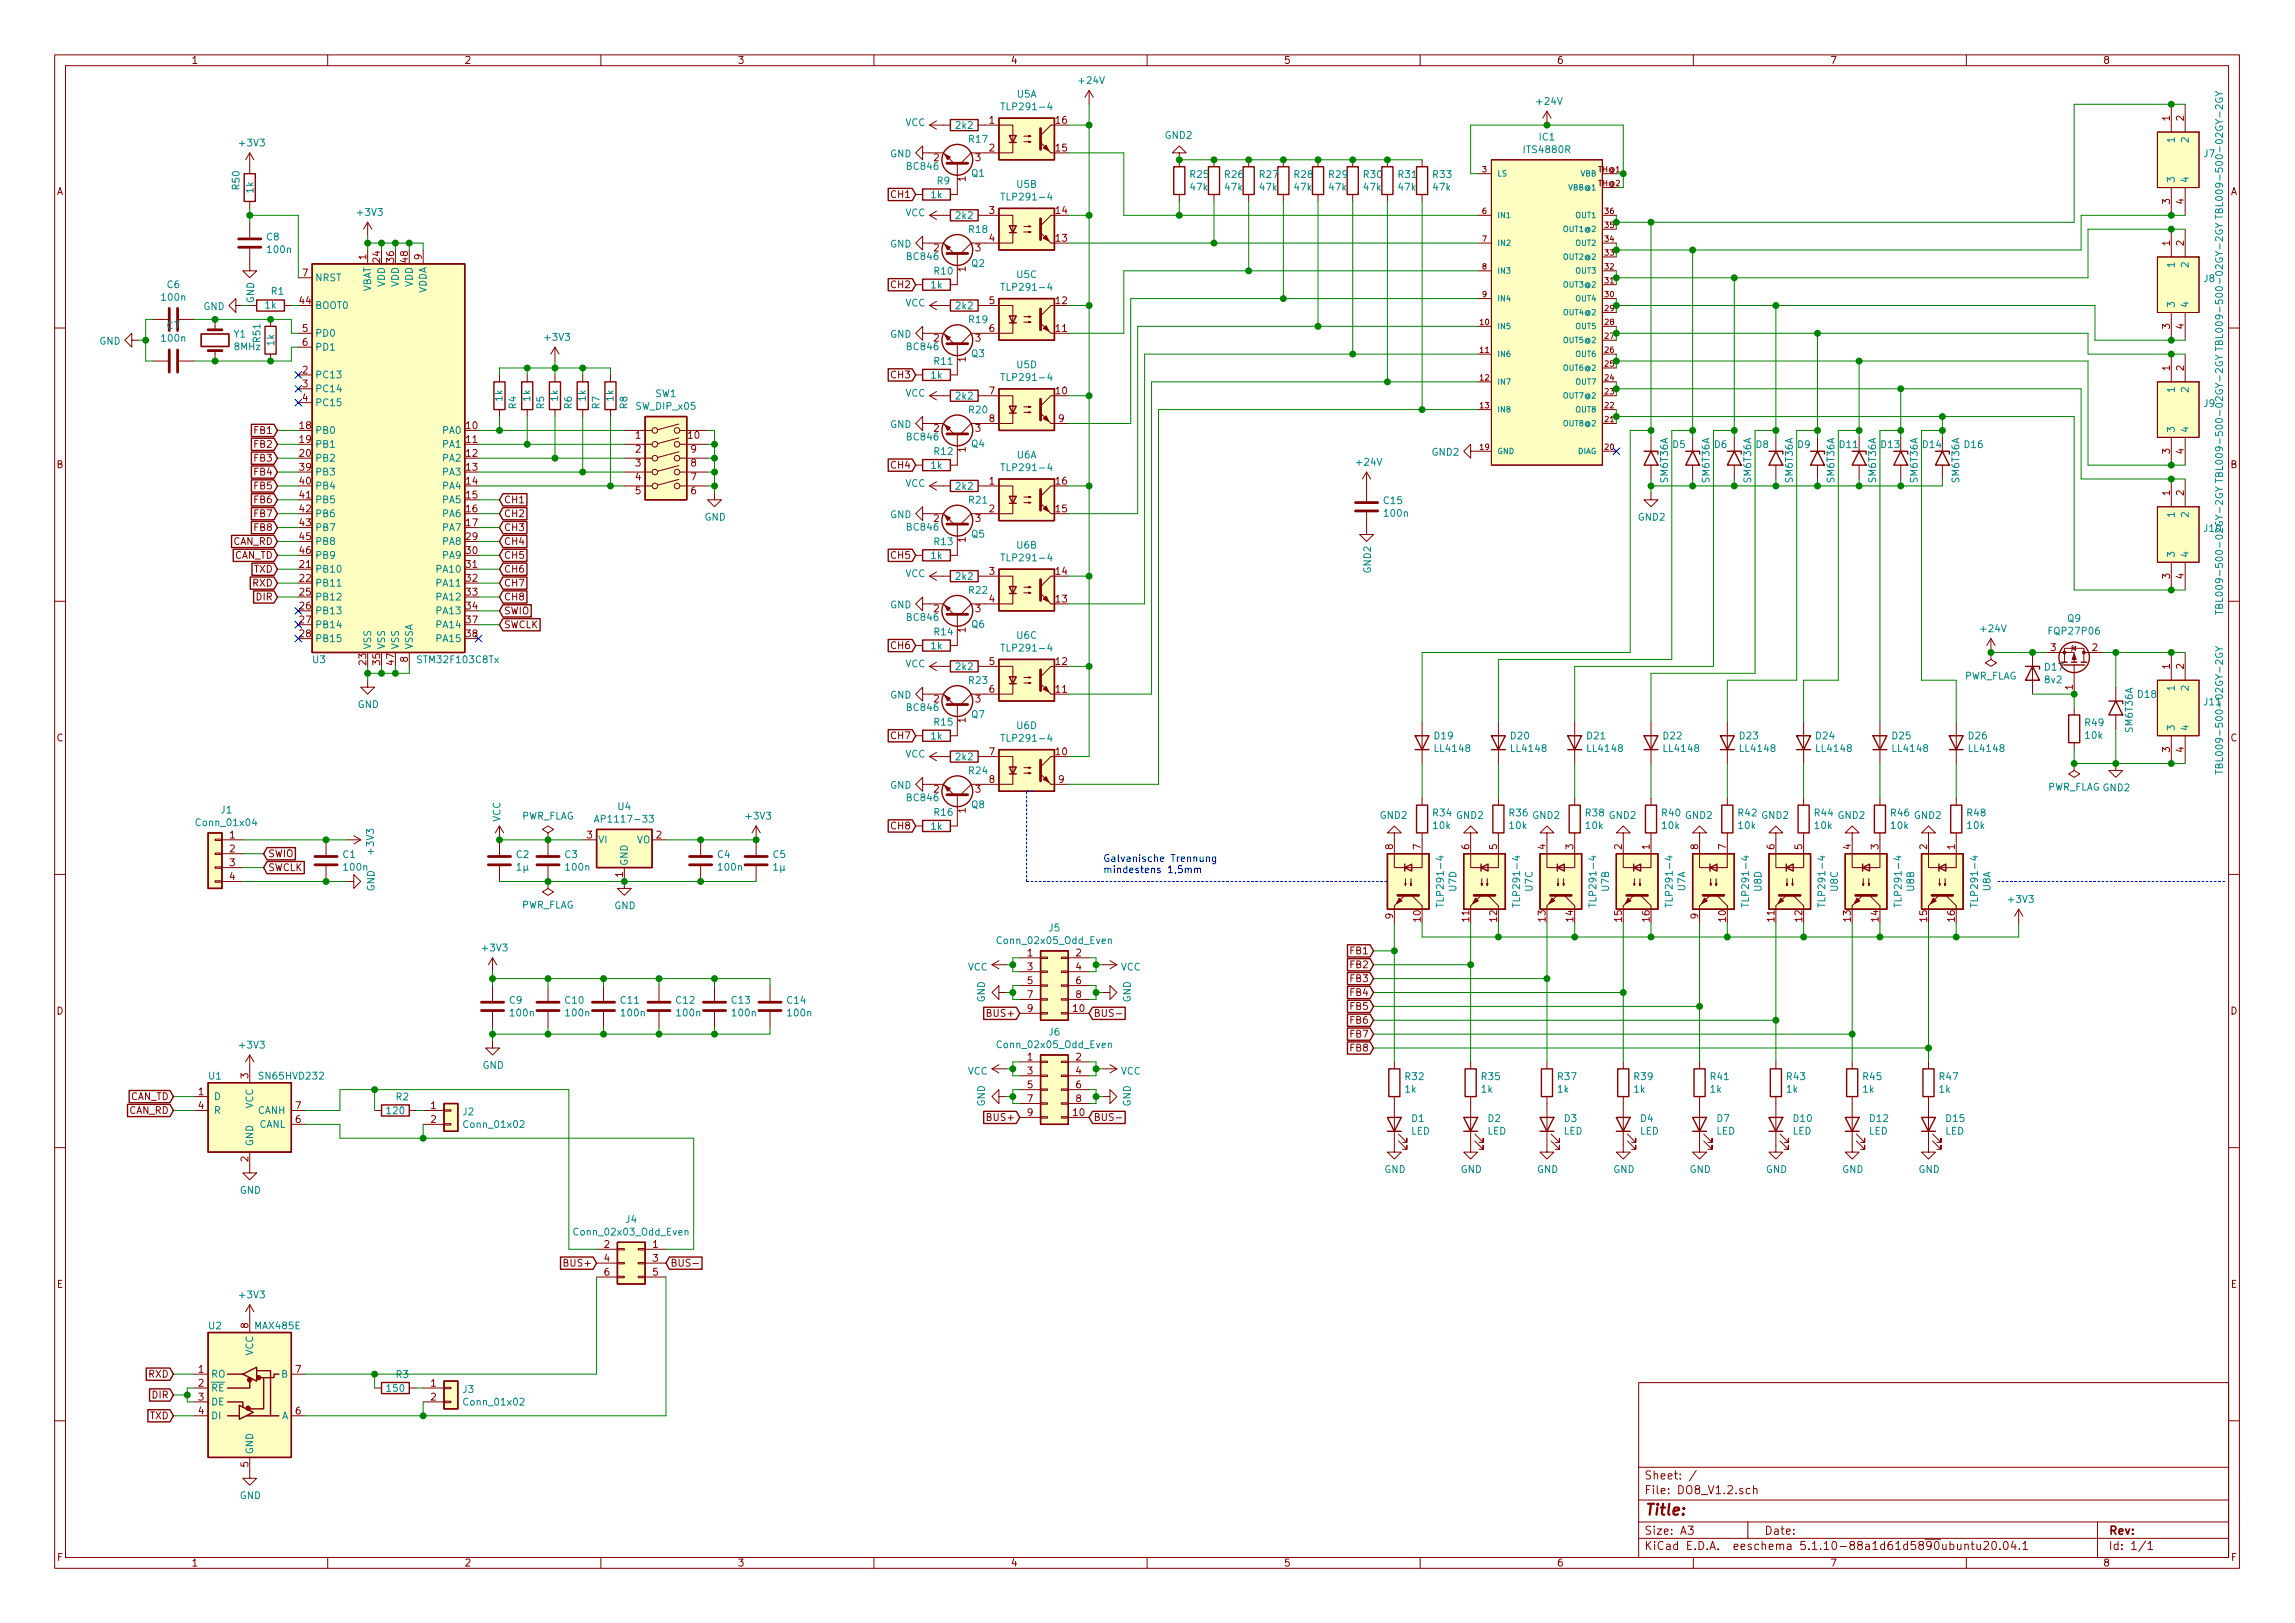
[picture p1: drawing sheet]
<svg xmlns="http://www.w3.org/2000/svg" width="420mm" height="297mm" viewBox="0 0 420 297" stroke-linecap="round" stroke-linejoin="round" font-family="sans-serif">
<defs><g id="words">
<text font-size="2.8" fill="#840000" x="301" y="277.3">Title:</text>
<g font-size="2.1" fill="#840000">
<text x="301" y="273.5">File: DO8_V1.2.sch</text>
<text x="301" y="270.8">Sheet: /</text>
<text x="301" y="280.9">Size: A3</text>
<text x="323" y="280.9">Date:</text>
<text x="386" y="280.9">Rev:</text>
<text x="301" y="283.7">KiCad E.D.A. eeschema 5.1.10-88a1d61d5890ubuntu20.04.1</text>
<text x="386" y="283.7">Id: 1/1</text>
</g>
<g font-size="1.8" fill="#840000">
<text x="35" y="11.7">1</text>
<text x="85" y="11.7">2</text>
<text x="135" y="11.7">3</text>
<text x="185" y="11.7">4</text>
<text x="235" y="11.7">5</text>
<text x="285" y="11.7">6</text>
<text x="335" y="11.7">7</text>
<text x="385" y="11.7">8</text>
<text x="181.1" y="22.6">1</text>
<text x="193.3" y="22.6">16</text>
<text x="397.3" y="22.1" transform="rotate(-90 397.3 22.1)">1</text>
<text x="399.8" y="22.1" transform="rotate(-90 399.8 22.1)">2</text>
<text x="171" y="29.5">2</text>
<text x="178.6" y="29.5">3</text>
<text x="181.1" y="27.7">2</text>
<text x="193.3" y="27.7">15</text>
<text x="10.4" y="35.7">A</text>
<text x="176.8" y="33.2" transform="rotate(-90 176.8 33.2)">1</text>
<text x="408.4" y="35.7">A</text>
<text x="163.3" y="36.2">CH1</text>
<text x="181.1" y="39.2">3</text>
<text x="193.3" y="39.2">14</text>
<text x="397.3" y="37.3" transform="rotate(-90 397.3 37.3)">3</text>
<text x="399.8" y="37.3" transform="rotate(-90 399.8 37.3)">4</text>
<text x="67.1" y="47.5" transform="rotate(-90 67.1 47.5)">1</text>
<text x="69.6" y="48" transform="rotate(-90 69.6 48)">24</text>
<text x="72.1" y="48" transform="rotate(-90 72.1 48)">36</text>
<text x="74.7" y="48" transform="rotate(-90 74.7 48)">48</text>
<text x="77.2" y="47.5" transform="rotate(-90 77.2 47.5)">9</text>
<text x="171" y="46">2</text>
<text x="178.6" y="46">3</text>
<text x="181.1" y="44.2">4</text>
<text x="193.3" y="44.2">13</text>
<text x="397.3" y="45" transform="rotate(-90 397.3 45)">1</text>
<text x="399.8" y="45" transform="rotate(-90 399.8 45)">2</text>
<text x="55.4" y="50.6">7</text>
<text x="163.3" y="52.7">CH2</text>
<text x="176.8" y="49.7" transform="rotate(-90 176.8 49.7)">1</text>
<text x="54.9" y="55.7">44</text>
<text x="181.1" y="55.7">5</text>
<text x="193.3" y="55.7">12</text>
<text x="55.4" y="60.7">5</text>
<text x="55.4" y="63.3">6</text>
<text x="171" y="62.5">2</text>
<text x="178.6" y="62.5">3</text>
<text x="181.1" y="60.7">6</text>
<text x="193.3" y="60.7">11</text>
<text x="397.3" y="60.2" transform="rotate(-90 397.3 60.2)">3</text>
<text x="399.8" y="60.2" transform="rotate(-90 399.8 60.2)">4</text>
<text x="55.4" y="68.4">2</text>
<text x="55.4" y="70.9">3</text>
<text x="163.3" y="69.3">CH3</text>
<text x="176.8" y="66.2" transform="rotate(-90 176.8 66.2)">1</text>
<text x="397.3" y="67.8" transform="rotate(-90 397.3 67.8)">1</text>
<text x="399.8" y="67.8" transform="rotate(-90 399.8 67.8)">2</text>
<text x="55.4" y="73.4">4</text>
<text x="181.1" y="72.2">7</text>
<text x="181.1" y="77.3">8</text>
<text x="193.3" y="72.2">10</text>
<text x="193.8" y="77.3">9</text>
<text x="46.7" y="79.4">FB1</text>
<text x="46.7" y="82">FB2</text>
<text x="54.9" y="78.5">18</text>
<text x="54.9" y="81.1">19</text>
<text x="54.9" y="83.6">20</text>
<text x="85.4" y="78.5">10</text>
<text x="85.4" y="81.1">11</text>
<text x="85.4" y="83.6">12</text>
<text x="116.4" y="80.3">1</text>
<text x="116.4" y="82.8">2</text>
<text x="126" y="80.3">10</text>
<text x="126.5" y="82.8">9</text>
<text x="171" y="79">2</text>
<text x="176.8" y="82.7" transform="rotate(-90 176.8 82.7)">1</text>
<text x="178.6" y="79">3</text>
<text x="397.3" y="83.1" transform="rotate(-90 397.3 83.1)">3</text>
<text x="399.8" y="83.1" transform="rotate(-90 399.8 83.1)">4</text>
<text x="10.4" y="85.7">B</text>
<text x="46.7" y="89.6">FB5</text>
<text x="46.7" y="84.5">FB3</text>
<text x="46.7" y="87">FB4</text>
<text x="54.9" y="86.1">39</text>
<text x="54.9" y="88.7">40</text>
<text x="85.4" y="86.1">13</text>
<text x="85.4" y="88.7">14</text>
<text x="116.4" y="85.4">3</text>
<text x="116.4" y="87.9">4</text>
<text x="126.5" y="87.9">7</text>
<text x="126.5" y="85.4">8</text>
<text x="163.3" y="85.8">CH4</text>
<text x="181.1" y="88.7">1</text>
<text x="193.3" y="88.7">16</text>
<text x="408.4" y="85.7">B</text>
<text x="46.7" y="92.1">FB6</text>
<text x="46.7" y="94.7">FB7</text>
<text x="54.9" y="91.2">41</text>
<text x="54.9" y="93.8">42</text>
<text x="85.4" y="91.2">15</text>
<text x="85.4" y="93.8">16</text>
<text x="92.2" y="94.7">CH2</text>
<text x="92.2" y="92.1">CH1</text>
<text x="116.4" y="90.5">5</text>
<text x="126.5" y="90.5">6</text>
<text x="171" y="95.5">2</text>
<text x="178.6" y="95.5">3</text>
<text x="181.1" y="93.8">2</text>
<text x="193.3" y="93.8">15</text>
<text x="397.3" y="90.7" transform="rotate(-90 397.3 90.7)">1</text>
<text x="399.8" y="90.7" transform="rotate(-90 399.8 90.7)">2</text>
<text x="42.6" y="99.7">CAN_RD</text>
<text x="46.7" y="97.2">FB8</text>
<text x="54.9" y="96.3">43</text>
<text x="54.9" y="98.8">45</text>
<text x="54.9" y="101.4">46</text>
<text x="85.4" y="96.3">17</text>
<text x="85.4" y="98.8">29</text>
<text x="85.4" y="101.4">30</text>
<text x="92.2" y="99.7">CH4</text>
<text x="92.2" y="97.2">CH3</text>
<text x="176.8" y="99.2" transform="rotate(-90 176.8 99.2)">1</text>
<text x="42.8" y="102.3">CAN_TD</text>
<text x="46.3" y="107.4">RXD</text>
<text x="46.5" y="104.8">TXD</text>
<text x="54.9" y="103.9">21</text>
<text x="54.9" y="106.5">22</text>
<text x="85.4" y="103.9">31</text>
<text x="85.4" y="106.5">32</text>
<text x="92.2" y="104.8">CH6</text>
<text x="92.2" y="107.4">CH7</text>
<text x="92.2" y="102.3">CH5</text>
<text x="163.3" y="102.3">CH5</text>
<text x="181.1" y="105.2">3</text>
<text x="193.3" y="105.2">14</text>
<text x="397.3" y="105.9" transform="rotate(-90 397.3 105.9)">3</text>
<text x="399.8" y="105.9" transform="rotate(-90 399.8 105.9)">4</text>
<text x="47" y="109.9">DIR</text>
<text x="54.9" y="109">25</text>
<text x="54.9" y="111.5">26</text>
<text x="85.4" y="109">33</text>
<text x="85.4" y="111.5">34</text>
<text x="92.2" y="109.9">CH8</text>
<text x="92.2" y="112.4">SWIO</text>
<text x="171" y="112.1">2</text>
<text x="178.6" y="112.1">3</text>
<text x="181.1" y="110.3">4</text>
<text x="193.3" y="110.3">13</text>
<text x="54.9" y="114.1">27</text>
<text x="54.9" y="116.6">28</text>
<text x="85.4" y="114.1">37</text>
<text x="85.4" y="116.6">38</text>
<text x="92.2" y="115">SWCLK</text>
<text x="163.3" y="118.8">CH6</text>
<text x="176.8" y="115.8" transform="rotate(-90 176.8 115.8)">1</text>
<text x="375.4" y="119.2">3</text>
<text x="383.1" y="119.2">2</text>
<text x="67.1" y="121.7" transform="rotate(-90 67.1 121.7)">23</text>
<text x="69.6" y="121.7" transform="rotate(-90 69.6 121.7)">35</text>
<text x="72.1" y="121.7" transform="rotate(-90 72.1 121.7)">47</text>
<text x="74.7" y="121.2" transform="rotate(-90 74.7 121.2)">8</text>
<text x="181.1" y="121.7">5</text>
<text x="193.3" y="121.7">12</text>
<text x="397.3" y="122.4" transform="rotate(-90 397.3 122.4)">1</text>
<text x="399.8" y="122.4" transform="rotate(-90 399.8 122.4)">2</text>
<text x="171" y="128.6">2</text>
<text x="178.6" y="128.6">3</text>
<text x="181.1" y="126.8">6</text>
<text x="193.3" y="126.8">11</text>
<text x="379.5" y="126.2" transform="rotate(-90 379.5 126.2)">1</text>
<text x="10.4" y="135.7">C</text>
<text x="163.3" y="135.3">CH7</text>
<text x="176.8" y="132.3" transform="rotate(-90 176.8 132.3)">1</text>
<text x="397.3" y="137.7" transform="rotate(-90 397.3 137.7)">3</text>
<text x="399.8" y="137.7" transform="rotate(-90 399.8 137.7)">4</text>
<text x="408.4" y="135.7">C</text>
<text x="181.1" y="138.2">7</text>
<text x="181.1" y="143.3">8</text>
<text x="193.3" y="138.2">10</text>
<text x="193.8" y="143.3">9</text>
<text x="171" y="145.1">2</text>
<text x="176.8" y="148.8" transform="rotate(-90 176.8 148.8)">1</text>
<text x="178.6" y="145.1">3</text>
<text x="42.1" y="153.5">1</text>
<text x="42.1" y="156">2</text>
<text x="107.5" y="153.5">3</text>
<text x="120.2" y="153.5">2</text>
<text x="163.3" y="151.8">CH8</text>
<text x="255" y="155.5" transform="rotate(-90 255 155.5)">8</text>
<text x="260.1" y="155.5" transform="rotate(-90 260.1 155.5)">7</text>
<text x="269" y="155.5" transform="rotate(-90 269 155.5)">6</text>
<text x="274.1" y="155.5" transform="rotate(-90 274.1 155.5)">5</text>
<text x="283" y="155.5" transform="rotate(-90 283 155.5)">4</text>
<text x="288" y="155.5" transform="rotate(-90 288 155.5)">3</text>
<text x="296.9" y="155.5" transform="rotate(-90 296.9 155.5)">2</text>
<text x="302" y="155.5" transform="rotate(-90 302 155.5)">1</text>
<text x="310.9" y="155.5" transform="rotate(-90 310.9 155.5)">8</text>
<text x="316" y="155.5" transform="rotate(-90 316 155.5)">7</text>
<text x="324.9" y="155.5" transform="rotate(-90 324.9 155.5)">6</text>
<text x="329.9" y="155.5" transform="rotate(-90 329.9 155.5)">5</text>
<text x="338.8" y="155.5" transform="rotate(-90 338.8 155.5)">4</text>
<text x="343.9" y="155.5" transform="rotate(-90 343.9 155.5)">3</text>
<text x="352.8" y="155.5" transform="rotate(-90 352.8 155.5)">2</text>
<text x="357.9" y="155.5" transform="rotate(-90 357.9 155.5)">1</text>
<text x="42.1" y="158.5">3</text>
<text x="42.1" y="161.1">4</text>
<text x="49" y="159.4">SWCLK</text>
<text x="49" y="156.9">SWIO</text>
<text x="114" y="160.5" transform="rotate(-90 114 160.5)">1</text>
<text x="255" y="168.2" transform="rotate(-90 255 168.2)">9</text>
<text x="260.1" y="168.6" transform="rotate(-90 260.1 168.6)">10</text>
<text x="269" y="168.6" transform="rotate(-90 269 168.6)">11</text>
<text x="274.1" y="168.6" transform="rotate(-90 274.1 168.6)">12</text>
<text x="283" y="168.6" transform="rotate(-90 283 168.6)">13</text>
<text x="288" y="168.6" transform="rotate(-90 288 168.6)">14</text>
<text x="296.9" y="168.6" transform="rotate(-90 296.9 168.6)">15</text>
<text x="302" y="168.6" transform="rotate(-90 302 168.6)">16</text>
<text x="310.9" y="168.2" transform="rotate(-90 310.9 168.2)">9</text>
<text x="316" y="168.6" transform="rotate(-90 316 168.6)">10</text>
<text x="324.9" y="168.6" transform="rotate(-90 324.9 168.6)">11</text>
<text x="329.9" y="168.6" transform="rotate(-90 329.9 168.6)">12</text>
<text x="338.8" y="168.6" transform="rotate(-90 338.8 168.6)">13</text>
<text x="343.9" y="168.6" transform="rotate(-90 343.9 168.6)">14</text>
<text x="352.8" y="168.6" transform="rotate(-90 352.8 168.6)">15</text>
<text x="357.9" y="168.6" transform="rotate(-90 357.9 168.6)">16</text>
<text x="188.1" y="175">1</text>
<text x="188.1" y="177.6">3</text>
<text x="197" y="175">2</text>
<text x="197" y="177.6">4</text>
<text x="247.3" y="174.7">FB1</text>
<text x="247.3" y="177.2">FB2</text>
<text x="247.3" y="179.7">FB3</text>
<text x="10.4" y="185.7">D</text>
<text x="188.1" y="180.1">5</text>
<text x="188.1" y="182.7">7</text>
<text x="188.1" y="185.2">9</text>
<text x="196.5" y="185.2">10</text>
<text x="197" y="180.1">6</text>
<text x="197" y="182.7">8</text>
<text x="247.3" y="184.8">FB5</text>
<text x="247.3" y="182.3">FB4</text>
<text x="408.4" y="185.7">D</text>
<text x="181.1" y="186.1">BUS+</text>
<text x="200.2" y="186.1">BUS-</text>
<text x="247.3" y="189.9">FB7</text>
<text x="247.3" y="187.4">FB6</text>
<text x="45.5" y="197.4" transform="rotate(-90 45.5 197.4)">3</text>
<text x="188.1" y="194.1">1</text>
<text x="188.1" y="196.6">3</text>
<text x="197" y="194.1">2</text>
<text x="197" y="196.6">4</text>
<text x="247.3" y="192.4">FB8</text>
<text x="23.6" y="203.9">CAN_RD</text>
<text x="23.8" y="201.3">CAN_TD</text>
<text x="36.3" y="200.4">1</text>
<text x="36.3" y="203">4</text>
<text x="54.1" y="203">7</text>
<text x="78.9" y="203">1</text>
<text x="188.1" y="199.2">5</text>
<text x="188.1" y="201.7">7</text>
<text x="197" y="199.2">6</text>
<text x="197" y="201.7">8</text>
<text x="54.1" y="205.5">6</text>
<text x="78.9" y="205.5">2</text>
<text x="181.1" y="205.1">BUS+</text>
<text x="188.1" y="204.3">9</text>
<text x="196.5" y="204.3">10</text>
<text x="200.2" y="205.1">BUS-</text>
<text x="45.5" y="212.6" transform="rotate(-90 45.5 212.6)">2</text>
<text x="103.7" y="231.8">BUS+</text>
<text x="110.6" y="228.4">2</text>
<text x="110.6" y="230.9">4</text>
<text x="110.6" y="233.5">6</text>
<text x="119.5" y="228.4">1</text>
<text x="119.5" y="230.9">3</text>
<text x="119.5" y="233.5">5</text>
<text x="122.7" y="231.8">BUS-</text>
<text x="10.4" y="235.7">E</text>
<text x="408.4" y="235.7">E</text>
<text x="45.5" y="243.1" transform="rotate(-90 45.5 243.1)">8</text>
<text x="36.3" y="251.2">1</text>
<text x="54.1" y="251.2">7</text>
<text x="27.2" y="252.1">RXD</text>
<text x="27.9" y="255.9">DIR</text>
<text x="36.3" y="253.8">2</text>
<text x="36.3" y="256.3">3</text>
<text x="78.9" y="253.8">1</text>
<text x="78.9" y="256.3">2</text>
<text x="27.4" y="259.8">TXD</text>
<text x="36.3" y="258.9">4</text>
<text x="54.1" y="258.9">6</text>
<text x="45.5" y="268.5" transform="rotate(-90 45.5 268.5)">5</text>
<text x="10.5" y="285.7">F</text>
<text x="35" y="286.7">1</text>
<text x="85" y="286.7">2</text>
<text x="135" y="286.7">3</text>
<text x="185" y="286.7">4</text>
<text x="235" y="286.7">5</text>
<text x="285" y="286.7">6</text>
<text x="335" y="286.7">7</text>
<text x="385" y="286.7">8</text>
<text x="408.5" y="285.7">F</text>
</g>
<g font-size="1.8" fill="#008484">
<text x="186.2" y="17.9">U5A</text>
<text x="197.7" y="15.4">+24V</text>
<text x="165.7" y="23.1">VCC</text>
<text x="175.1" y="23.6">2k2</text>
<text x="184" y="20.2">TLP291-4</text>
<text x="281.5" y="19.2">+24V</text>
<text x="44" y="26.8">+3V3</text>
<text x="163" y="28.8">GND</text>
<text x="177.4" y="26.1">R17</text>
<text x="213.3" y="25.4">GND2</text>
<text x="279.2" y="28">ITS4880R</text>
<text x="281.8" y="25.7">IC1</text>
<text x="398.1" y="25.9" transform="rotate(-90 398.1 25.9)">1</text>
<text x="400.7" y="25.9" transform="rotate(-90 400.7 25.9)">2</text>
<text x="403.5" y="28.8">J7</text>
<text x="43.9" y="34.7" transform="rotate(-90 43.9 34.7)">R50</text>
<text x="46.4" y="35.3" transform="rotate(-90 46.4 35.3)">1k</text>
<text x="166.2" y="31.1">BC846</text>
<text x="171.6" y="33.7">R9</text>
<text x="177.9" y="32.3">Q1</text>
<text x="186.2" y="34.4">U5B</text>
<text x="218" y="32.6">R25</text>
<text x="218" y="34.9">47k</text>
<text x="224.3" y="32.6">R26</text>
<text x="224.4" y="34.9">47k</text>
<text x="230.7" y="32.6">R27</text>
<text x="230.7" y="34.9">47k</text>
<text x="237" y="32.6">R28</text>
<text x="237.1" y="34.9">47k</text>
<text x="243.4" y="32.6">R29</text>
<text x="243.4" y="34.9">47k</text>
<text x="249.7" y="32.6">R30</text>
<text x="249.8" y="34.9">47k</text>
<text x="256.1" y="32.6">R31</text>
<text x="256.1" y="34.9">47k</text>
<text x="262.4" y="32.6">R33</text>
<text x="262.5" y="34.9">47k</text>
<text x="398.1" y="33.6" transform="rotate(-90 398.1 33.6)">3</text>
<text x="400.7" y="33.6" transform="rotate(-90 400.7 33.6)">4</text>
<text x="65.6" y="39.5">+3V3</text>
<text x="165.7" y="39.6">VCC</text>
<text x="170.5" y="36.3">1k</text>
<text x="175.1" y="40.1">2k2</text>
<text x="184" y="36.7">TLP291-4</text>
<text x="407" y="38" transform="rotate(-90 407 38)">TBL009-500-02GY-2GY</text>
<text x="48.8" y="44">C8</text>
<text x="49.1" y="46.3">100n</text>
<text x="163" y="45.3">GND</text>
<text x="166.2" y="47.6">BC846</text>
<text x="177.4" y="42.6">R18</text>
<text x="30.6" y="52.7">C6</text>
<text x="49.7" y="53.9">R1</text>
<text x="57.7" y="51.5">NRST</text>
<text x="67.9" y="53.6" transform="rotate(-90 67.9 53.6)">VBAT</text>
<text x="70.5" y="52.5" transform="rotate(-90 70.5 52.5)">VDD</text>
<text x="73" y="52.5" transform="rotate(-90 73 52.5)">VDD</text>
<text x="75.6" y="52.5" transform="rotate(-90 75.6 52.5)">VDD</text>
<text x="78.1" y="53.8" transform="rotate(-90 78.1 53.8)">VDDA</text>
<text x="170.5" y="52.8">1k</text>
<text x="171.1" y="50.3">R10</text>
<text x="177.9" y="48.9">Q2</text>
<text x="184" y="53.2">TLP291-4</text>
<text x="186.2" y="50.9">U5C</text>
<text x="398.1" y="48.8" transform="rotate(-90 398.1 48.8)">1</text>
<text x="400.7" y="48.8" transform="rotate(-90 400.7 48.8)">2</text>
<text x="403.5" y="51.6">J8</text>
<text x="29.7" y="55.1">100n</text>
<text x="37.2" y="56.7">GND</text>
<text x="46.5" y="55.5" transform="rotate(-90 46.5 55.5)">GND</text>
<text x="48.6" y="56.5">1k</text>
<text x="57.7" y="56.6">BOOT0</text>
<text x="165.7" y="56.1">VCC</text>
<text x="175.1" y="56.6">2k2</text>
<text x="177.4" y="59.1">R19</text>
<text x="398.1" y="56.4" transform="rotate(-90 398.1 56.4)">3</text>
<text x="400.7" y="56.4" transform="rotate(-90 400.7 56.4)">4</text>
<text x="18.2" y="63.1">GND</text>
<text x="29.7" y="62.5">100n</text>
<text x="30.6" y="60.2">C7</text>
<text x="42.8" y="61.8">Y1</text>
<text x="43" y="64.1">8MHz</text>
<text x="47.7" y="62.6" transform="rotate(-90 47.7 62.6)">R51</text>
<text x="50.2" y="63.2" transform="rotate(-90 50.2 63.2)">1k</text>
<text x="57.7" y="61.6">PD0</text>
<text x="57.7" y="64.2">PD1</text>
<text x="99.9" y="62.4">+3V3</text>
<text x="163" y="61.8">GND</text>
<text x="166.2" y="64.1">BC846</text>
<text x="177.9" y="65.4">Q3</text>
<text x="407" y="62.1" transform="rotate(-90 407 62.1)">TBL009-500-02GY-2GY</text>
<text x="57.7" y="69.3">PC13</text>
<text x="57.7" y="71.8">PC14</text>
<text x="170.5" y="69.3">1k</text>
<text x="171.1" y="66.8">R11</text>
<text x="184" y="69.7">TLP291-4</text>
<text x="186.2" y="67.4">U5D</text>
<text x="398.1" y="71.6" transform="rotate(-90 398.1 71.6)">1</text>
<text x="400.7" y="71.6" transform="rotate(-90 400.7 71.6)">2</text>
<text x="57.7" y="74.3">PC15</text>
<text x="92" y="73.4" transform="rotate(-90 92 73.4)">1k</text>
<text x="94.5" y="74.8" transform="rotate(-90 94.5 74.8)">R4</text>
<text x="97.1" y="73.4" transform="rotate(-90 97.1 73.4)">1k</text>
<text x="99.6" y="74.8" transform="rotate(-90 99.6 74.8)">R5</text>
<text x="102.2" y="73.4" transform="rotate(-90 102.2 73.4)">1k</text>
<text x="104.7" y="74.8" transform="rotate(-90 104.7 74.8)">R6</text>
<text x="107.2" y="73.4" transform="rotate(-90 107.2 73.4)">1k</text>
<text x="109.8" y="74.8" transform="rotate(-90 109.8 74.8)">R7</text>
<text x="112.3" y="73.4" transform="rotate(-90 112.3 73.4)">1k</text>
<text x="114.9" y="74.8" transform="rotate(-90 114.9 74.8)">R8</text>
<text x="116.6" y="75">SW_DIP_x05</text>
<text x="120" y="72.7">SW1</text>
<text x="165.7" y="72.6">VCC</text>
<text x="175.1" y="73.1">2k2</text>
<text x="177.4" y="75.7">R20</text>
<text x="403.5" y="74.5">J9</text>
<text x="57.7" y="79.4">PB0</text>
<text x="57.7" y="82">PB1</text>
<text x="81.2" y="79.4">PA0</text>
<text x="81.2" y="82">PA1</text>
<text x="163" y="78.3">GND</text>
<text x="166.2" y="80.6">BC846</text>
<text x="171.1" y="83.3">R12</text>
<text x="177.9" y="81.9">Q4</text>
<text x="186.2" y="83.9">U6A</text>
<text x="262.2" y="83.4">GND2</text>
<text x="306.3" y="82">D5</text>
<text x="313.9" y="82">D6</text>
<text x="321.5" y="82">D8</text>
<text x="329.1" y="82">D9</text>
<text x="336.8" y="82">D11</text>
<text x="344.4" y="82">D13</text>
<text x="352.1" y="82">D14</text>
<text x="359.7" y="82">D16</text>
<text x="398.1" y="79.3" transform="rotate(-90 398.1 79.3)">3</text>
<text x="400.7" y="79.3" transform="rotate(-90 400.7 79.3)">4</text>
<text x="57.7" y="84.5">PB2</text>
<text x="57.7" y="87">PB3</text>
<text x="57.7" y="89.6">PB4</text>
<text x="81.2" y="84.5">PA2</text>
<text x="81.2" y="87">PA3</text>
<text x="81.2" y="89.6">PA4</text>
<text x="165.7" y="89.1">VCC</text>
<text x="170.5" y="85.8">1k</text>
<text x="175.1" y="89.6">2k2</text>
<text x="184" y="86.2">TLP291-4</text>
<text x="248.5" y="85.2">+24V</text>
<text x="305.4" y="88.3" transform="rotate(-90 305.4 88.3)">SM6T36A</text>
<text x="313" y="88.3" transform="rotate(-90 313 88.3)">SM6T36A</text>
<text x="320.6" y="88.3" transform="rotate(-90 320.6 88.3)">SM6T36A</text>
<text x="328.2" y="88.3" transform="rotate(-90 328.2 88.3)">SM6T36A</text>
<text x="335.8" y="88.3" transform="rotate(-90 335.8 88.3)">SM6T36A</text>
<text x="343.5" y="88.3" transform="rotate(-90 343.5 88.3)">SM6T36A</text>
<text x="351.1" y="88.3" transform="rotate(-90 351.1 88.3)">SM6T36A</text>
<text x="358.7" y="88.3" transform="rotate(-90 358.7 88.3)">SM6T36A</text>
<text x="407" y="86.2" transform="rotate(-90 407 86.2)">TBL009-500-02GY-2GY</text>
<text x="57.7" y="92.1">PB5</text>
<text x="57.7" y="94.7">PB6</text>
<text x="81.2" y="92.1">PA5</text>
<text x="81.2" y="94.7">PA6</text>
<text x="129" y="95.3">GND</text>
<text x="163" y="94.8">GND</text>
<text x="177.4" y="92.2">R21</text>
<text x="253.4" y="92.3">C15</text>
<text x="253.6" y="94.6">100n</text>
<text x="299.9" y="95.3">GND2</text>
<text x="398.1" y="94.5" transform="rotate(-90 398.1 94.5)">1</text>
<text x="400.7" y="94.5" transform="rotate(-90 400.7 94.5)">2</text>
<text x="57.7" y="97.2">PB7</text>
<text x="57.7" y="99.7">PB8</text>
<text x="81.2" y="97.2">PA7</text>
<text x="81.2" y="99.7">PA8</text>
<text x="166.2" y="97.1">BC846</text>
<text x="171.1" y="99.8">R13</text>
<text x="177.9" y="98.4">Q5</text>
<text x="186.2" y="100.4">U6B</text>
<text x="403.6" y="97.3">J10</text>
<text x="57.7" y="104.8">PB10</text>
<text x="57.7" y="107.4">PB11</text>
<text x="57.7" y="102.3">PB9</text>
<text x="80.2" y="104.8">PA10</text>
<text x="80.2" y="107.4">PA11</text>
<text x="81.2" y="102.3">PA9</text>
<text x="165.7" y="105.6">VCC</text>
<text x="170.5" y="102.3">1k</text>
<text x="175.1" y="106.1">2k2</text>
<text x="184" y="102.7">TLP291-4</text>
<text x="251" y="104.9" transform="rotate(-90 251 104.9)">GND2</text>
<text x="398.1" y="102.1" transform="rotate(-90 398.1 102.1)">3</text>
<text x="400.7" y="102.1" transform="rotate(-90 400.7 102.1)">4</text>
<text x="57.7" y="109.9">PB12</text>
<text x="57.7" y="112.4">PB13</text>
<text x="80.2" y="109.9">PA12</text>
<text x="80.2" y="112.4">PA13</text>
<text x="163" y="111.3">GND</text>
<text x="166.2" y="113.6">BC846</text>
<text x="177.4" y="108.7">R22</text>
<text x="378.6" y="113.8">Q9</text>
<text x="407" y="110.4" transform="rotate(-90 407 110.4)">TBL009-500-02GY-2GY</text>
<text x="57.7" y="115">PB14</text>
<text x="57.7" y="117.5">PB15</text>
<text x="67.9" y="118.9" transform="rotate(-90 67.9 118.9)">VSS</text>
<text x="70.5" y="118.9" transform="rotate(-90 70.5 118.9)">VSS</text>
<text x="73" y="118.9" transform="rotate(-90 73 118.9)">VSS</text>
<text x="75.6" y="118.9" transform="rotate(-90 75.6 118.9)">VSSA</text>
<text x="80.2" y="115">PA14</text>
<text x="80.2" y="117.5">PA15</text>
<text x="170.5" y="118.8">1k</text>
<text x="171.1" y="116.3">R14</text>
<text x="177.9" y="114.9">Q6</text>
<text x="184" y="119.2">TLP291-4</text>
<text x="186.2" y="116.9">U6C</text>
<text x="362.8" y="115.7">+24V</text>
<text x="375.4" y="116.1">FQP27P06</text>
<text x="57.3" y="121.4">U3</text>
<text x="76.8" y="121.4">STM32F103C8Tx</text>
<text x="165.7" y="122.1">VCC</text>
<text x="175.1" y="122.6">2k2</text>
<text x="177.4" y="125.2">R23</text>
<text x="359.5" y="124.4">PWR_FLAG</text>
<text x="374.4" y="122.7">D17</text>
<text x="374.4" y="125.1">8v2</text>
<text x="65.5" y="129.6">GND</text>
<text x="163" y="127.8">GND</text>
<text x="166.2" y="130.1">BC846</text>
<text x="177.9" y="131.4">Q7</text>
<text x="391.4" y="127.7">D18</text>
<text x="398.1" y="126.2" transform="rotate(-90 398.1 126.2)">1</text>
<text x="400.7" y="126.2" transform="rotate(-90 400.7 126.2)">2</text>
<text x="403.6" y="129.1">J11</text>
<text x="170.5" y="135.3">1k</text>
<text x="171.1" y="132.8">R15</text>
<text x="184" y="135.7">TLP291-4</text>
<text x="186.2" y="133.4">U6D</text>
<text x="262.7" y="135.3">D19</text>
<text x="262.8" y="137.6">LL4148</text>
<text x="276.6" y="135.3">D20</text>
<text x="276.8" y="137.6">LL4148</text>
<text x="290.6" y="135.3">D21</text>
<text x="290.8" y="137.6">LL4148</text>
<text x="304.6" y="135.3">D22</text>
<text x="304.7" y="137.6">LL4148</text>
<text x="318.5" y="135.3">D23</text>
<text x="318.7" y="137.6">LL4148</text>
<text x="332.5" y="135.3">D24</text>
<text x="332.7" y="137.6">LL4148</text>
<text x="346.5" y="135.3">D25</text>
<text x="346.7" y="137.6">LL4148</text>
<text x="360.5" y="135.3">D26</text>
<text x="360.6" y="137.6">LL4148</text>
<text x="381.8" y="132.9">R49</text>
<text x="381.8" y="135.2">10k</text>
<text x="390.4" y="134" transform="rotate(-90 390.4 134)">SM6T36A</text>
<text x="398.1" y="133.9" transform="rotate(-90 398.1 133.9)">3</text>
<text x="400.7" y="133.9" transform="rotate(-90 400.7 133.9)">4</text>
<text x="165.7" y="138.6">VCC</text>
<text x="175.1" y="139.2">2k2</text>
<text x="177.4" y="141.7">R24</text>
<text x="407" y="139.6" transform="rotate(-90 407 139.6)">TBL009-500-02GY-2GY</text>
<text x="40.5" y="148.9">J1</text>
<text x="95.4" y="150">PWR_FLAG</text>
<text x="113.2" y="148.2">U4</text>
<text x="136.7" y="150">+3V3</text>
<text x="163" y="144.4">GND</text>
<text x="166.2" y="146.6">BC846</text>
<text x="171.1" y="149.3">R16</text>
<text x="177.9" y="147.9">Q8</text>
<text x="252.7" y="149.9">GND2</text>
<text x="262.4" y="149.4">R34</text>
<text x="266.7" y="149.9">GND2</text>
<text x="276.4" y="149.4">R36</text>
<text x="280.6" y="149.9">GND2</text>
<text x="290.3" y="149.4">R38</text>
<text x="294.6" y="149.9">GND2</text>
<text x="304.3" y="149.4">R40</text>
<text x="308.6" y="149.9">GND2</text>
<text x="318.3" y="149.4">R42</text>
<text x="322.6" y="149.9">GND2</text>
<text x="332.3" y="149.4">R44</text>
<text x="336.5" y="149.9">GND2</text>
<text x="346.2" y="149.4">R46</text>
<text x="350.5" y="149.9">GND2</text>
<text x="360.2" y="149.4">R48</text>
<text x="374.8" y="144.7">PWR_FLAG GND2</text>
<text x="36.2" y="151.2">Conn_01x04</text>
<text x="91.6" y="150.4" transform="rotate(-90 91.6 150.4)">VCC</text>
<text x="109.5" y="154.3">VI</text>
<text x="109.8" y="150.6">AP1117-33</text>
<text x="116.6" y="154.3">VO</text>
<text x="170.5" y="151.9">1k</text>
<text x="262.5" y="151.7">10k</text>
<text x="276.4" y="151.7">10k</text>
<text x="290.4" y="151.7">10k</text>
<text x="304.4" y="151.7">10k</text>
<text x="318.3" y="151.7">10k</text>
<text x="332.3" y="151.7">10k</text>
<text x="346.3" y="151.7">10k</text>
<text x="360.2" y="151.7">10k</text>
<text x="62.8" y="157">C1</text>
<text x="63.1" y="159.3">100n</text>
<text x="68.5" y="156.2" transform="rotate(-90 68.5 156.2)">+3V3</text>
<text x="94.6" y="157">C2</text>
<text x="94.7" y="159.3">1µ</text>
<text x="103.5" y="157">C3</text>
<text x="103.7" y="159.3">100n</text>
<text x="114.9" y="158.5" transform="rotate(-90 114.9 158.5)">GND</text>
<text x="131.4" y="157">C4</text>
<text x="131.6" y="159.3">100n</text>
<text x="141.6" y="157">C5</text>
<text x="141.7" y="159.3">1µ</text>
<text x="68.6" y="163.2" transform="rotate(-90 68.6 163.2)">GND</text>
<text x="95.4" y="166.3">PWR_FLAG</text>
<text x="112.5" y="166.4">GND</text>
<text x="264.3" y="165.3" transform="rotate(-90 264.3 165.3)">TLP291-4</text>
<text x="266.6" y="163.1" transform="rotate(-90 266.6 163.1)">U7D</text>
<text x="278.3" y="165.3" transform="rotate(-90 278.3 165.3)">TLP291-4</text>
<text x="280.6" y="163.1" transform="rotate(-90 280.6 163.1)">U7C</text>
<text x="292.3" y="165.3" transform="rotate(-90 292.3 165.3)">TLP291-4</text>
<text x="294.6" y="163.1" transform="rotate(-90 294.6 163.1)">U7B</text>
<text x="306.2" y="165.3" transform="rotate(-90 306.2 165.3)">TLP291-4</text>
<text x="308.5" y="163.1" transform="rotate(-90 308.5 163.1)">U7A</text>
<text x="320.2" y="165.3" transform="rotate(-90 320.2 165.3)">TLP291-4</text>
<text x="322.5" y="163.1" transform="rotate(-90 322.5 163.1)">U8D</text>
<text x="334.2" y="165.3" transform="rotate(-90 334.2 165.3)">TLP291-4</text>
<text x="336.5" y="163.1" transform="rotate(-90 336.5 163.1)">U8C</text>
<text x="348.1" y="165.3" transform="rotate(-90 348.1 165.3)">TLP291-4</text>
<text x="350.4" y="163.1" transform="rotate(-90 350.4 163.1)">U8B</text>
<text x="362.1" y="165.3" transform="rotate(-90 362.1 165.3)">TLP291-4</text>
<text x="364.4" y="163.1" transform="rotate(-90 364.4 163.1)">U8A</text>
<text x="367.9" y="165.2">+3V3</text>
<text x="183" y="172.8">Conn_02x05_Odd_Even</text>
<text x="192.1" y="170.5">J5</text>
<text x="88.5" y="174.1">+3V3</text>
<text x="177.2" y="177.6">VCC</text>
<text x="205.2" y="177.6">VCC</text>
<text x="93.3" y="183.7">C9</text>
<text x="103.5" y="183.7">C10</text>
<text x="113.7" y="183.7">C11</text>
<text x="123.9" y="183.7">C12</text>
<text x="134" y="183.7">C13</text>
<text x="144.2" y="183.7">C14</text>
<text x="180.3" y="183.5" transform="rotate(-90 180.3 183.5)">GND</text>
<text x="207" y="183.5" transform="rotate(-90 207 183.5)">GND</text>
<text x="44" y="191.9">+3V3</text>
<text x="93.5" y="186">100n</text>
<text x="103.7" y="186">100n</text>
<text x="113.9" y="186">100n</text>
<text x="124" y="186">100n</text>
<text x="134.2" y="186">100n</text>
<text x="144.3" y="186">100n</text>
<text x="183" y="191.8">Conn_02x05_Odd_Even</text>
<text x="192.1" y="189.5">J6</text>
<text x="38.3" y="197.6">U1</text>
<text x="47.8" y="197.6">SN65HVD232</text>
<text x="88.3" y="195.6">GND</text>
<text x="177.2" y="196.7">VCC</text>
<text x="205.2" y="196.7">VCC</text>
<text x="257.3" y="197.7">R32</text>
<text x="271.3" y="197.7">R35</text>
<text x="285.3" y="197.7">R37</text>
<text x="299.2" y="197.7">R39</text>
<text x="313.2" y="197.7">R41</text>
<text x="327.2" y="197.7">R43</text>
<text x="341.1" y="197.7">R45</text>
<text x="355.1" y="197.7">R47</text>
<text x="39.1" y="201.3">D</text>
<text x="39.1" y="203.9">R</text>
<text x="46.4" y="202.9" transform="rotate(-90 46.4 202.9)">VCC</text>
<text x="47.2" y="203.9">CANH</text>
<text x="70.9" y="203.9">120</text>
<text x="72.5" y="201.4">R2</text>
<text x="180.3" y="202.5" transform="rotate(-90 180.3 202.5)">GND</text>
<text x="207" y="202.5" transform="rotate(-90 207 202.5)">GND</text>
<text x="257.3" y="200">1k</text>
<text x="271.2" y="200">1k</text>
<text x="285.2" y="200">1k</text>
<text x="299.2" y="200">1k</text>
<text x="313.2" y="200">1k</text>
<text x="327.1" y="200">1k</text>
<text x="341.1" y="200">1k</text>
<text x="355.1" y="200">1k</text>
<text x="46.4" y="209.8" transform="rotate(-90 46.4 209.8)">GND</text>
<text x="47.4" y="206.4">CANL</text>
<text x="84.8" y="204.1">J2</text>
<text x="85.2" y="206.4">Conn_01x02</text>
<text x="258.3" y="207.7">LED</text>
<text x="258.5" y="205.3">D1</text>
<text x="272.3" y="207.7">LED</text>
<text x="272.4" y="205.3">D2</text>
<text x="286.3" y="207.7">LED</text>
<text x="286.4" y="205.3">D3</text>
<text x="300.2" y="207.7">LED</text>
<text x="300.4" y="205.3">D4</text>
<text x="314.2" y="207.7">LED</text>
<text x="314.4" y="205.3">D7</text>
<text x="328.2" y="207.7">LED</text>
<text x="328.4" y="205.3">D10</text>
<text x="342.1" y="207.7">LED</text>
<text x="342.4" y="205.3">D12</text>
<text x="356.1" y="207.7">LED</text>
<text x="356.3" y="205.3">D15</text>
<text x="253.4" y="214.7">GND</text>
<text x="267.4" y="214.7">GND</text>
<text x="281.4" y="214.7">GND</text>
<text x="295.4" y="214.7">GND</text>
<text x="309.3" y="214.7">GND</text>
<text x="323.3" y="214.7">GND</text>
<text x="337.3" y="214.7">GND</text>
<text x="351.2" y="214.7">GND</text>
<text x="43.9" y="218.5">GND</text>
<text x="105.5" y="226.1">Conn_02x03_Odd_Even</text>
<text x="114.6" y="223.8">J4</text>
<text x="44" y="237.6">+3V3</text>
<text x="38.3" y="243.3">U2</text>
<text x="46.8" y="243.3">MAX485E</text>
<text x="46.4" y="248.1" transform="rotate(-90 46.4 248.1)">VCC</text>
<text x="38.6" y="252.1">RO</text>
<text x="38.6" y="254.7">RE</text>
<text x="38.6" y="257.2">DE</text>
<text x="51.6" y="252.1">B</text>
<text x="70.9" y="254.7">150</text>
<text x="72.5" y="252.2">R3</text>
<text x="84.8" y="254.9">J3</text>
<text x="85.2" y="257.2">Conn_01x02</text>
<text x="38.6" y="259.8">DI</text>
<text x="51.6" y="259.8">A</text>
<text x="46.4" y="266.2" transform="rotate(-90 46.4 266.2)">GND</text>
<text x="43.9" y="274.4">GND</text>
</g>
<g font-size="1.8" fill="#0000c2">
<text x="201.9" y="157.7">Galvanische Trennung</text>
<text x="201.9" y="159.8">mindestens 1,5mm</text>
</g>
<g font-size="1.4" fill="#840000">
<text x="271.4" y="31.5">3</text>
<text x="292.6" y="31.5">TH@1</text>
<text x="292.6" y="34.1">TH@2</text>
<text x="271.4" y="39.2">6</text>
<text x="293.9" y="41.7">35</text>
<text x="293.9" y="39.2">36</text>
<text x="271.4" y="44.2">7</text>
<text x="293.9" y="46.8">33</text>
<text x="293.9" y="44.2">34</text>
<text x="271.4" y="49.3">8</text>
<text x="293.9" y="51.9">31</text>
<text x="293.9" y="49.3">32</text>
<text x="271" y="59.5">10</text>
<text x="271.4" y="54.4">9</text>
<text x="293.9" y="59.5">28</text>
<text x="293.9" y="56.9">29</text>
<text x="293.9" y="54.4">30</text>
<text x="271" y="64.6">11</text>
<text x="293.9" y="64.6">26</text>
<text x="293.9" y="62">27</text>
<text x="271" y="69.6">12</text>
<text x="293.9" y="69.6">24</text>
<text x="293.9" y="67.1">25</text>
<text x="271" y="74.7">13</text>
<text x="293.9" y="77.3">21</text>
<text x="293.9" y="74.7">22</text>
<text x="293.9" y="72.2">23</text>
<text x="271" y="82.3">19</text>
<text x="293.9" y="82.3">20</text>
</g>
<g font-size="1.4" fill="#008484">
<text x="274.1" y="32.3">LS</text>
<text x="287.2" y="34.8">VBB@1</text>
<text x="289.4" y="32.3">VBB</text>
<text x="274.1" y="39.9">IN1</text>
<text x="288.6" y="39.9">OUT1</text>
<text x="274.1" y="45">IN2</text>
<text x="286.4" y="47.5">OUT2@2</text>
<text x="286.4" y="42.5">OUT1@2</text>
<text x="288.6" y="45">OUT2</text>
<text x="274.1" y="50.1">IN3</text>
<text x="286.4" y="52.6">OUT3@2</text>
<text x="288.6" y="50.1">OUT3</text>
<text x="274.1" y="55.2">IN4</text>
<text x="286.4" y="57.7">OUT4@2</text>
<text x="288.6" y="55.2">OUT4</text>
<text x="274.1" y="60.2">IN5</text>
<text x="274.1" y="65.3">IN6</text>
<text x="286.4" y="62.8">OUT5@2</text>
<text x="288.6" y="65.3">OUT6</text>
<text x="288.6" y="60.2">OUT5</text>
<text x="274.1" y="70.4">IN7</text>
<text x="286.4" y="67.9">OUT6@2</text>
<text x="288.6" y="70.4">OUT7</text>
<text x="274.1" y="75.5">IN8</text>
<text x="286.4" y="72.9">OUT7@2</text>
<text x="288.6" y="75.5">OUT8</text>
<text x="274.1" y="83.1">GND</text>
<text x="286.4" y="78">OUT8@2</text>
<text x="288.8" y="83.1">DIAG</text>
</g>
</g></defs>
<g fill="none" stroke="#840000" stroke-width=".18">
<path d="M10 10h400v277h-400zM12 12h396v273.1h-396zM60 10v2M110 10v2M160 10v2M199.4 16.5l-.8 1.3M199.4 16.5v2.6M199.4 16.5l.8 1.3M210 10v2M260 10v2M310 10v2M360 10v2"/>
<path d="M397.5 19.1v5.1M400 19.1v5.1M45.7 28v3.8M45.7 36.9v1.2M45.7 28l-.7 1.2M45.7 28l.8 1.2M167.6 35.6h1.3M168.9 28v-1.3l-1.3 1.3 1.3 1.2v-1.2h3.8l1.9 1.9M170.2 39.4h3.8M170.2 39.4l1.2 .8M170.2 22.9l1.2 .8M170.2 22.9h3.8"/>
<path d="M171.4 38.6l-1.2 .8M171.4 22.1l-1.2 .8M175.3 29.9v5.7h-1.3M179.1 39.4h6.3v5.1h-7.6l-1.9 1.9M179.1 22.9h6.3v5.1h-7.6l-1.9 1.9M187.5 25.9h1.2l-.4 .2v-.3l.4 .1M187.5 24.9h1.2l-.4 .2v-.3l.4 .1M192.4 28h.6M193 39.4h-.6l-1.9 1.9M193 22.9h-.6l-1.9 1.9M215.9 28h1.3l-1.3-1.3-1.3 1.3h1.3v2.5M215.9 35.6v1.3"/>
<path d="M222.2 29.2v1.3M222.2 35.6v1.3M228.6 29.2v1.3M228.6 35.6v1.3M234.9 29.2v1.3M234.9 35.6v1.3M241.3 29.2v1.3M241.3 35.6v1.3M247.6 29.2v1.3M247.6 35.6v1.3M254 29.2v1.3M254 35.6v1.3"/>
<path d="M260.3 29.2v1.3M260.3 35.6v1.3M270.5 39.4h2.5M270.5 31.8h2.5M283.2 20.4v2.5M283.2 20.4l-.8 1.2M283.2 20.4l.8 1.2M293.4 39.4h2.5M293.4 31.8h2.5M293.4 34.3h2.5M395 24.2h7.6v10.1h-7.6zM397.5 34.3v5.1"/>
<path d="M400 34.3v5.1M27.9 58.5h2.8M32.8 58.5h2.8M39.4 58.5v1.9M43.2 55.9v-1.3l-1.3 1.3 1.3 1.3v-1.3h1.2M45.7 45.5v4.1h1.3l-1.3 1.2-1.3-1.2h1.3M45.7 40.7v2.8M49.5 58.5v1.2M52.1 55.9h1.2M54.6 50.8h2.5M67.3 40.7l-.8 1.2M67.3 40.7v2.5"/>
<path d="M67.3 45.8v2.5M67.3 40.7l.8 1.2M77.5 45.8v2.5M167.6 52.1h1.3M168.9 44.5v-1.3l-1.3 1.3 1.3 1.3v-1.3h3.8l1.9 1.9M170.2 55.9h3.8M170.2 55.9l1.2 .8M171.4 55.2l-1.2 .7M175.3 46.4v5.7h-1.3M179.1 55.9h6.3v5.1h-7.6l-1.9 1.9M187.5 59h1.2l-.4 .1v-.3l.4 .2M187.5 57.9h1.2l-.4 .2v-.3l.4 .1"/>
<path d="M187.5 42.5h1.2l-.4 .1v-.3l.4 .2M187.5 41.4h1.2l-.4 .2v-.3l.4 .1M192.4 44.5h.6M193 55.9h-.6l-1.9 1.9M270.5 44.5h2.5M270.5 59.7h2.5M270.5 54.6h2.5M270.5 49.6h2.5M293.4 52.1h2.5M293.4 44.5h2.5M293.4 59.7h2.5M293.4 57.2h2.5"/>
<path d="M293.4 54.6h2.5M293.4 49.6h2.5M293.4 47h2.5M293.4 41.9h2.5M395 47h7.6v10.2h-7.6zM397.5 41.9v5.1M397.5 57.2v5.1M400 41.9v5.1M400 57.2v5.1M10 60h2M24.1 62.3v-1.3l-1.2 1.3 1.2 1.2v-1.2h1.3M27.9 66.1h2.8"/>
<path d="M32.8 66.1h2.8M39.4 64.2v1.9M49.5 64.8v1.3M54.6 68.6h2.5M54.6 61h2.5M54.6 71.2h2.5M54.6 73.7h2.5M54.6 63.5h2.5M91.4 68.6v1.3M91.4 75v1.2M96.5 68.6v1.3M96.5 75v1.2"/>
<path d="M101.6 63.5v2.6M101.6 68.6v1.3M101.6 75v1.2M101.6 63.5l-.8 1.3M101.6 63.5l.8 1.3M106.7 68.6v1.3M106.7 75v1.2M111.8 68.6v1.3M111.8 75v1.2M114.3 78.8h5.1M124.3 77.6l-3.9 1M124.5 78.8h5"/>
<path d="M167.6 68.6h1.3M168.9 61v-1.3l-1.3 1.3 1.3 1.3v-1.3h3.8l1.9 1.9M168.9 77.5v-1.3l-1.3 1.3 1.3 1.3v-1.3h3.8l1.9 1.9M170.2 72.4h3.8M170.2 72.4l1.2 .8M171.4 71.7l-1.2 .7M175.3 62.9v5.7h-1.3M175.3 79.4v5.7h-1.3M179.1 72.4h6.3v5.1h-7.6l-1.9 1.9M187.5 75.5h1.2l-.4 .1v-.3l.4 .2M187.5 74.5h1.2l-.4 .1v-.3l.4 .2M192.4 61h.6"/>
<path d="M192.4 77.5h3.2M193 72.4h-.6l-1.9 1.9M270.5 64.8h2.5M270.5 69.9h2.5M270.5 75h2.5M293.4 72.4h2.5M293.4 77.5h2.5M293.4 64.8h2.5M293.4 69.9h2.5M293.4 75h2.5M293.4 67.3h2.5M293.4 62.3h2.5"/>
<path d="M395 69.9h7.6v10.1h-7.6zM397.5 64.8v5.1M400 64.8v5.1M408 60h2M114.3 81.3h5.1M114.3 83.9h5.1M114.3 86.4h5.1M114.3 88.9h5.1M124.3 87.7l-3.9 1.1M124.3 85.2l-3.9 1M124.3 82.7l-3.9 1M124.3 80.1l-3.9 1.1"/>
<path d="M124.5 81.3h5M124.5 83.9h5M124.5 86.4h5M124.5 88.9h5M130.8 90.2v1.3h1.3l-1.3 1.2-1.3-1.2h1.3M167.6 85.1h1.3M168.9 94v-1.3l-1.3 1.3 1.3 1.3v-1.3h3.8l1.9 1.9M170.2 88.9h3.8M170.2 88.9l1.2 .8M171.4 88.2l-1.2 .7M175.3 95.9v5.7h-1.3M179.1 88.9h6.3v5.1h-7.6l-1.9 1.9"/>
<path d="M187.5 92h1.2l-.4 .1v-.2l.4 .1M187.5 91h1.2l-.4 .1v-.3l.4 .2M192.4 94h.6M193 88.9h-.6l-1.9 1.9M250.2 93.8v4h1.3l-1.3 1.3-1.3-1.3h1.3M250.2 86.4l-.8 1.3M250.2 86.4v5.3M250.2 86.4l.8 1.3M269.2 82.6v-1.3l-1.2 1.3 1.2 1.3v-1.3h3.8M293.4 82.6h2.5M302.3 90.2v1.3h1.2l-1.2 1.2-1.3-1.2h1.3M302.3 80v2.6"/>
<path d="M302.3 85.1v2.6M309.9 80v2.6M309.9 85.1v2.6M317.5 80v2.6M317.5 85.1v2.6M325.1 80v2.6M325.1 85.1v2.6M332.7 80v2.6M332.7 85.1v2.6M340.4 80v2.6M340.4 85.1v2.6M348 80v2.6"/>
<path d="M348 85.1v2.6M355.6 80v2.6M355.6 85.1v2.6M395 92.7h7.6v10.2h-7.6zM397.5 80v5.1M397.5 87.7v5M400 80v5.1M400 87.7v5M10 110h2M74.9 119.4v2.6M167.6 118.1h1.3M167.6 101.6h1.3"/>
<path d="M168.9 110.5v-1.2l-1.3 1.2 1.3 1.3v-1.3h3.8l1.9 1.9M170.2 105.4l1.2 .8M170.2 105.4h3.8M171.4 104.7l-1.2 .7M175.3 112.4v5.7h-1.3M179.1 105.4h6.3v5.1h-7.6l-1.9 1.9M187.5 108.5h1.2l-.4 .1v-.2l.4 .1M187.5 107.5h1.2l-.4 .1v-.2l.4 .1M192.4 110.5h.6M193 105.4h-.6l-1.9 2M364.5 119.4v1.3l1 .6-1 .7-1-.7 1-.6M364.5 119.4h.1"/>
<path d="M364.5 116.9l-.8 1.2M364.5 116.9v2.5M364.5 116.9l.8 1.2M372.1 119.4v7.6M374.6 119.4h5.1v1.8M379.3 118.7l.7-.4v.7zM379.5 118.1l-.2 .2v.7l-.1 .2M381.5 119.4h3.3M397.5 102.9v5.1M397.5 119.4v5.1M400 102.9v5.1M400 119.4v5.1"/>
<path d="M408 110h2M67.3 124.5v1.3h1.3l-1.3 1.2-1.3-1.2h1.3M167.6 134.7h1.3M168.9 127v-1.2l-1.3 1.2 1.3 1.3v-1.3h3.8l1.9 1.9M170.2 122l1.2 .7M170.2 122h3.8M170.2 138.5h3.8M170.2 138.5l1.2 .7M171.4 121.2l-1.2 .8M171.4 137.7l-1.2 .8M175.3 128.9v5.8h-1.3M179.1 138.5h6.3v5h-7.6l-1.9 2"/>
<path d="M179.1 122h6.3v5h-7.6l-1.9 1.9M187.5 125h1.2l-.4 .1v-.2l.4 .1M187.5 124h1.2l-.4 .1v-.2l.4 .1M192.4 127h.6M193 122h-.6l-1.9 1.9M193 138.5h-.6l-1.9 1.9M260.3 132.1v7.6M274.3 132.1v7.6M288.3 132.1v7.6M302.3 132.1v7.6M316.2 132.1v7.6M330.2 132.1v7.6"/>
<path d="M344.2 132.1v7.6M358.1 132.1v7.6M378 121.2v-2.5h3.5v2.5M379.7 139.7v1.3l1 .6-1 .7-1-.7 1-.6M379.7 139.7h.1M379.7 121.7v5.3M379.7 129.6v1.2M379.7 135.9v1.3M387.3 139.7v1.3h1.3l-1.3 1.3-1.2-1.3h1.2M387.3 125.8v2.5M387.3 130.8v2.6M395 124.5h7.6v10.2h-7.6z"/>
<path d="M397.5 134.7v5M400 134.7v5M39.4 158.7h1.2v.2h-1.2zM39.4 153.6h1.2v.2h-1.2zM39.4 156.1h1.2v.3h-1.2zM40.6 153.7h3.8M40.6 156.2h3.8M40.6 158.8h3.8M59.7 153.7v2.8M59.7 158.5v2.8M63.5 153.7h2.5M64.8 152.9l1.2 .8"/>
<path d="M66 153.7l-1.2 .8M91.4 151.2v5.3M91.4 158.5v2.8M91.4 151.2l.8 1.2M91.4 151.2l-.7 1.2M100.3 152.4l1-.6-1-.6-1 .6 1 .6v1.3M100.3 153.7h.1M100.3 153.7v2.8M100.3 158.5v2.8M106.7 153.7h2.5M114.3 158.8v3.8h1.3l-1.3 1.3-1.3-1.3h1.3M119.4 153.7h2.5"/>
<path d="M128.3 153.7v2.8M128.3 158.5v2.8M138.4 151.2l-.7 1.2M138.4 151.2v5.3M138.4 158.5v2.8M138.4 151.2l.8 1.2M167.6 151.2h1.3M168.9 143.5v-1.2l-1.3 1.2 1.3 1.3v-1.3h3.8l1.9 2M175.3 145.5v5.7h-1.3M187.5 141.5h1.2l-.4 .1v-.2l.4 .1M187.5 140.5h1.2l-.4 .1v-.2l.4 .1M192.4 143.5h3.2"/>
<path d="M255.3 152.4h1.2l-1.2-1.2-1.3 1.2h1.3v6.4h5v-6.4M260.3 146.1v1.3M269.2 152.4h1.3l-1.3-1.2-1.2 1.2h1.2v6.4h5.1v-6.4M274.3 146.1v1.3M283.2 152.4h1.3l-1.3-1.2-1.3 1.2h1.3v6.4h5.1v-6.4M288.3 146.1v1.3M297.2 152.4h1.2l-1.2-1.2-1.3 1.2h1.3v6.4h5.1v-6.4M302.3 146.1v1.3M311.1 152.4h1.3l-1.3-1.2-1.2 1.2h1.2v6.4h5.1v-6.4M316.2 146.1v1.3M325.1 152.4h1.3l-1.3-1.2-1.3 1.2h1.3v6.4h5.1v-6.4M330.2 146.1v1.3"/>
<path d="M339.1 152.4h1.3l-1.3-1.2-1.3 1.2h1.3v6.4h5.1v-6.4M344.2 146.1v1.3M353.1 152.4h1.2l-1.2-1.2-1.3 1.2h1.3v6.4h5v-6.4M358.1 146.1v1.3M10 160h2M39.4 161.2h1.2v.3h-1.2zM40.6 161.3h3.8M63.5 161.3h1.3v-1.2l1.2 1.2-1.2 1.3v-1.3M90.2 175.3v2.5M90.2 175.3l-.8 1.3M90.2 175.3l.7 1.3M100.3 161.3v1.3l1 .6-1 .7-1-.7 1-.6"/>
<path d="M100.3 161.3h.1M181.6 176.6h2.5M181.6 176.6l1.3 .7M182.9 175.8l-1.3 .8M186.7 175.3h3.8M186.7 177.8h3.8M190.5 177.7h1.3v.3h-1.3zM190.5 175.2h1.3v.2h-1.3zM194.3 177.7h1.3v.3h-1.3zM194.3 175.2h1.3v.2h-1.3zM195.6 175.3h3.8M195.6 177.8h3.8"/>
<path d="M201.9 176.6h2.6M203.2 175.8l1.3 .8M204.5 176.6l-1.3 .7M255.3 165.8v3.1M257.3 160.8v1.3l-.1-.4h.2l-.1 .4M258.3 160.8v1.3l-.1-.4h.2l-.1 .4M258.4 163.9l1.9 1.9v.6M269.2 165.8v.6M271.3 160.8v1.3l-.2-.4h.3l-.1 .4M272.3 160.8v1.3l-.1-.4h.2l-.1 .4M272.4 163.9l1.9 1.9v.6M283.2 165.8v.6"/>
<path d="M285.2 160.8v1.3l-.1-.4h.3l-.2 .4M286.3 160.8v1.3l-.2-.4h.3l-.1 .4M286.4 163.9l1.9 1.9v.6M297.2 165.8v.6M299.2 160.8v1.3l-.1-.4h.2l-.1 .4M300.2 160.8v1.3l-.1-.4h.3l-.2 .4M300.4 163.9l1.9 1.9v.6M311.1 165.8v3.1M313.2 160.8v1.3l-.1-.4h.2l-.1 .4M314.2 160.8v1.3l-.1-.4h.2l-.1 .4M314.3 163.9l1.9 1.9v.6M325.1 165.8v.6"/>
<path d="M327.2 160.8v1.3l-.2-.4h.3l-.1 .4M328.2 160.8v1.3l-.2-.4h.3l-.1 .4M328.3 163.9l1.9 1.9v.6M339.1 165.8v.6M341.1 160.8v1.3l-.1-.4h.2l-.1 .4M342.1 160.8v1.3l-.1-.4h.3l-.2 .4M342.3 163.9l1.9 1.9v.6M353.1 165.8v.6M355.1 160.8v1.3l-.1-.4h.2l-.1 .4M356.1 160.8v1.3l-.1-.4h.2l-.1 .4M356.2 163.9l1.9 1.9v.6M369.6 166.4l-.8 1.3"/>
<path d="M369.6 166.4v2.5M369.6 166.4l.7 1.3M408 160h2M45.7 193.1v5.1M45.7 193.1l-.7 1.2M45.7 193.1l.8 1.2M90.2 190.5v1.3h1.2l-1.2 1.3-1.3-1.3h1.3M90.2 180.4v2.8M90.2 185.2v2.8M100.3 180.4v2.8M100.3 185.2v2.8M110.5 180.4v2.8"/>
<path d="M110.5 185.2v2.8M120.6 180.4v2.8M120.6 185.2v2.8M130.8 180.4v2.8M130.8 185.2v2.8M141 180.4v2.8M141 185.2v2.8M181.6 195.6h2.5M181.6 195.6l1.3 .8M182.9 181.6v1.3l-1.3-1.3 1.3-1.2v1.2h1.2M182.9 194.9l-1.3 .7M186.7 185.5h3.8"/>
<path d="M186.7 180.4h3.8M186.7 182.9h3.8M186.7 194.3h3.8M186.7 196.9h3.8M186.7 199.4h3.8M190.5 185.3h1.3v.3h-1.3zM190.5 182.8h1.3v.2h-1.3zM190.5 180.2h1.3v.3h-1.3zM190.5 196.8h1.3v.2h-1.3zM190.5 194.2h1.3v.3h-1.3zM190.5 199.3h1.3v.3h-1.3zM194.3 185.3h1.3v.3h-1.3z"/>
<path d="M194.3 182.8h1.3v.2h-1.3zM194.3 180.2h1.3v.3h-1.3zM194.3 196.8h1.3v.2h-1.3zM194.3 194.2h1.3v.3h-1.3zM194.3 199.3h1.3v.3h-1.3zM195.6 185.5h3.8M195.6 180.4h3.8M195.6 182.9h3.8M195.6 194.3h3.8M195.6 196.9h3.8M195.6 199.4h3.8M201.9 181.6h1.3v-1.2l1.3 1.2-1.3 1.3v-1.3"/>
<path d="M201.9 195.6h2.6M203.2 194.9l1.3 .7M204.3 185.5h1M204.5 195.6l-1.3 .8M255.3 194.3v1.3M269.2 194.3v1.3M283.2 194.3v1.3M297.2 194.3v1.3M311.1 194.3v1.3M325.1 194.3v1.3M339.1 194.3v1.3M353.1 194.3v1.3"/>
<path d="M10 210h2M35.6 203.2h2.5M35.6 200.7h2.5M45.7 210.9v3.8h1.3l-1.3 1.2-1.3-1.2h1.3M53.3 203.2h2.6M53.3 205.8h2.6M68.6 203.2h1.2M74.9 203.2h1.3M77.5 203.2h3.8M77.5 205.8h3.8M81.3 205.6h1.2v.3h-1.2zM81.3 203.1h1.2v.3h-1.2z"/>
<path d="M182.9 200.7v1.3l-1.3-1.3 1.3-1.3v1.3h1.2M186.7 204.5h3.8M186.7 202h3.8M190.5 204.4h1.3v.2h-1.3zM190.5 201.8h1.3v.3h-1.3zM194.3 204.4h1.3v.2h-1.3zM194.3 201.8h1.3v.3h-1.3zM195.6 204.5h3.8M195.6 202h3.8M201.9 200.7h1.3v-1.3l1.3 1.3-1.3 1.3v-1.3M204.3 204.6h1M255.3 200.7v10.2h1.2l-1.2 1.2-1.3-1.2h1.3"/>
<path d="M256 208.8l1.6 1.5v-.7v.7h-.8M256 207.6l1.6 1.5v-.8v.8h-.8M269.2 200.7v10.2h1.3l-1.3 1.2-1.2-1.2h1.2M270 208.8l1.5 1.5v-.7v.7h-.7M270 207.6l1.5 1.5v-.8v.8h-.7M283.2 200.7v10.2h1.3l-1.3 1.2-1.3-1.2h1.3M284 208.8l1.5 1.5v-.7v.7h-.8M284 207.6l1.5 1.5v-.8v.8h-.8M297.2 200.7v10.2h1.2l-1.2 1.2-1.3-1.2h1.3M297.9 208.8l1.6 1.5v-.7v.7h-.8M297.9 207.6l1.6 1.5v-.8v.8h-.8M311.1 200.7v10.2h1.3l-1.3 1.2-1.2-1.2h1.2"/>
<path d="M311.9 208.8l1.5 1.5v-.7v.7h-.7M311.9 207.6l1.5 1.5v-.8v.8h-.7M325.1 200.7v10.2h1.3l-1.3 1.2-1.3-1.2h1.3M325.9 208.8l1.5 1.5v-.7v.7h-.8M325.9 207.6l1.5 1.5v-.8v.8h-.8M339.1 200.7v10.2h1.3l-1.3 1.2-1.3-1.2h1.3M339.9 208.8l1.5 1.5v-.7v.7h-.8M339.9 207.6l1.5 1.5v-.8v.8h-.8M353.1 200.7v10.2h1.2l-1.2 1.2-1.3-1.2h1.3M353.8 208.8l1.5 1.5v-.7v.7h-.7M353.8 207.6l1.5 1.5v-.8v.8h-.7M408 210h2"/>
<path d="M45.7 238.8v5.1M45.7 238.8l-.7 1.3M45.7 238.8l.8 1.3M109.2 228.6h3.8M109.2 231.2h3.8M109.2 233.7h3.8M113 233.6h1.3v.2h-1.3zM113 228.5h1.3v.3h-1.3zM113 231h1.3v.3h-1.3zM116.8 233.6h1.3v.2h-1.3zM116.8 228.5h1.3v.3h-1.3zM116.8 231h1.3v.3h-1.3z"/>
<path d="M118.1 228.6h3.8M118.1 231.2h3.8M118.1 233.7h3.8M126.9 231.3h1M35.6 251.5h2.5M35.6 254h2.5M35.6 256.6h2.5M35.6 259.1h2.5M47 250.9h.1M53.3 251.5h2.6M53.3 259.1h2.6M68.6 254h1.2"/>
<path d="M74.9 254h1.3M77.5 254h3.8M77.5 256.6h3.8M81.3 256.4h1.2v.3h-1.2zM81.3 253.9h1.2v.3h-1.2zM300 253h108v32.1h-108zM10 260h2M45.7 266.7v3.8h1.3l-1.3 1.3-1.3-1.3h1.3M300 278.5h108M300 274.5h108M300 268.5h108M309 279.3h1l-.5 .6 .4 .1v.7l-.2 .1-.7-.1"/>
<path d="M310.5 269.1l-1.2 2M320 278.5v3M320.4 272.5l-.4-.1-.3 .3 .1 .6h.6M321 272.5l.3-.1 .3 .1 .1 .9M321 271.9v1.5M384 278.5v6.6M408 260h2M60 285.1v1.9M110 285.1v1.9M160 285.1v1.9M210 285.1v1.9M260 285.1v1.9"/>
<path d="M300 281.5h108M310 285.1v1.9M358.4 282.6v.9l.4 .1 .2-.1M359 282.6v1M359.7 282.7l.2-.1 .4 .1v.9M359.7 282.6v1M360 285.1v1.9M360.9 282.6h.5M361.1 282.1v1.3l.3 .2M361.9 282.6l.1 .9 .4 .1 .2-.1M362.6 282.6v1M363.2 282.3l.2-.2h.4l.3 .4-1 1.1h1"/>
<path d="M364.8 282.3l.3-.2a.94 .94 0 0 1 0 1.5 .82 .82 0 0 1-.3-1.3zM366.1 283.5v.1M367 282.2l.1-.1a.8 .8 0 0 1 .6 .8 .8 .8 0 0 1-.6 .7 1 1 0 0 1-.1-1.4zM368.6 282l-.4 1.1h.9M368.9 282.6v1M369.7 283.5v.1M370.4 282.5l.4-.4v1.5M370.4 283.6h.8M392.8 282l-1.3 2M393.2 282.5l.5-.4v1.5M393.2 283.6h.9"/>
<circle cx="119.9" cy="78.8" r=".51"/>
<circle cx="124" cy="78.8" r=".51"/>
<circle cx="119.9" cy="86.4" r=".51"/>
<circle cx="119.9" cy="88.9" r=".51"/>
<circle cx="119.9" cy="83.9" r=".51"/>
<circle cx="119.9" cy="81.3" r=".51"/>
<circle cx="124" cy="86.4" r=".51"/>
<circle cx="124" cy="81.3" r=".51"/>
<circle cx="124" cy="83.9" r=".51"/>
<circle cx="124" cy="88.9" r=".51"/>
</g>
<g fill="none" stroke="#840000" stroke-width=".25">
<path d="M44.7 31.8h2v5.1h-2zM162.6 34.5h4.4l.6 1.1-.6 1.1h-4.4zM168.9 34.6h5.1v2h-5.1zM174 38.4h5.1v2h-5.1zM174 21.9h5.1v2h-5.1zM182.9 38.1h10.1v7.7h-10.1zM182.9 21.6h10.1v7.6h-10.1zM184.8 24.8h1.3l-.7 1.3zM184.8 26.1h1.3M214.9 30.5h2v5.1h-2zM221.2 30.5h2.1v5.1h-2.1zM227.6 30.5h2v5.1h-2z"/>
<path d="M233.9 30.5h2.1v5.1h-2.1zM240.3 30.5h2v5.1h-2zM246.6 30.5h2.1v5.1h-2.1zM253 30.5h2v5.1h-2zM259.3 30.5h2.1v5.1h-2.1zM47 54.9h5.1v2h-5.1zM48.5 59.7h2v5.1h-2zM57.1 48.3h28v71.1h-28zM162.6 51h4.4l.6 1.1-.6 1.1h-4.4zM168.9 51.1h5.1v2h-5.1zM174 54.9h5.1v2h-5.1zM182.9 54.6h10.1v7.7h-10.1z"/>
<path d="M184.8 57.8h1.3l-.7 1.3zM184.8 41.3h1.3l-.7 1.3zM184.8 59.1h1.3M184.8 42.6h1.3M46 77.7h4.2l.6 1.1-.6 1.1h-4.2zM90.4 69.9h2.1v5.1h-2.1zM95.5 69.9h2v5.1h-2zM100.6 69.9h2v5.1h-2zM105.7 69.9h2v5.1h-2zM110.7 69.9h2.1v5.1h-2.1zM118.1 76.2h7.6v15.3h-7.6zM162.6 67.5h4.4l.6 1.1-.6 1.1h-4.4z"/>
<path d="M168.9 67.6h5.1v2h-5.1zM174 71.4h5.1v2h-5.1zM182.9 71.2h10.1v7.6h-10.1zM184.8 74.3h1.3l-.7 1.3zM184.8 75.6h1.3M42.4 98h7.8l.6 1.1-.6 1.1h-7.8zM46 90.4h4.2l.6 1.1-.6 1.1h-4.2zM46 95.4h4.2l.6 1.2-.6 1.1h-4.2zM46 92.9h4.2l.6 1.1-.6 1.1h-4.2zM46 87.8h4.2l.6 1.1-.6 1.2h-4.2zM46 80.2h4.2l.6 1.1-.6 1.1h-4.2zM46 82.7h4.2l.6 1.2-.6 1.1h-4.2z"/>
<path d="M46 85.3h4.2l.6 1.1-.6 1.1h-4.2zM92.1 98h4.4v2.2h-4.4l-.7-1.1zM92.1 95.4h4.4v2.3h-4.4l-.7-1.1zM92.1 92.9h4.4v2.2h-4.4l-.7-1.1zM92.1 90.4h4.4v2.2h-4.4l-.7-1.1zM162.6 84h4.4l.6 1.1-.6 1.1h-4.4zM168.9 84.1h5.1v2h-5.1zM174 87.9h5.1v2.1h-5.1zM182.9 87.7h10.1v7.6h-10.1zM184.8 90.8h1.3l-.7 1.3zM184.8 92.1h1.3M301 82.6h2.5v.5"/>
<path d="M302.3 82.6l1.2 2.5h-2.5zM308.6 82.6h2.5v.5M309.9 82.6l1.2 2.5h-2.5zM316.2 82.6h2.6v.5M317.5 82.6l1.3 2.5h-2.6zM323.8 82.6h2.6v.5M325.1 82.6l1.3 2.5h-2.6zM331.5 82.6h2.5v.5M332.7 82.6l1.3 2.5h-2.5zM339.1 82.6h2.5v.5M340.4 82.6l1.2 2.5h-2.5zM346.7 82.6h2.5v.5"/>
<path d="M348 82.6l1.2 2.5h-2.5zM354.3 82.6h2.6v.5M355.6 82.6l1.3 2.5h-2.6zM42.7 100.5h7.5l.6 1.1-.6 1.2h-7.5zM45.8 105.6h4.4l.6 1.1-.6 1.1h-4.4zM46.1 103.1h4.1l.6 1.1-.6 1.1h-4.1zM46.4 108.1h3.8l.6 1.2-.6 1.1h-3.8zM92.1 103.1h4.4v2.2h-4.4l-.7-1.1zM92.1 105.6h4.4v2.2h-4.4l-.7-1.1zM92.1 100.5h4.4v2.3h-4.4l-.7-1.2zM92.1 108.1h4.4v2.3h-4.4l-.7-1.1zM92.1 113.2h6.8v2.3h-6.8l-.7-1.2z"/>
<path d="M92.1 110.7h5.2v2.2h-5.2l-.7-1.1zM162.6 117h4.4l.6 1.1-.6 1.2h-4.4zM162.6 100.5h4.4l.6 1.1-.6 1.2h-4.4zM168.9 117.1h5.1v2.1h-5.1zM168.9 100.6h5.1v2.1h-5.1zM174 104.4h5.1v2.1h-5.1zM182.9 104.2h10.1v7.6h-10.1zM184.8 107.4h1.3l-.7 1.2zM184.8 108.6h1.3M162.6 133.5h4.4l.6 1.2-.6 1.1h-4.4zM168.9 133.6h5.1v2.1h-5.1zM174 137.5h5.1v2h-5.1z"/>
<path d="M174 120.9h5.1v2.1h-5.1zM182.9 137.2h10.1v7.6h-10.1zM182.9 120.7h10.1v7.6h-10.1zM184.8 123.9h1.3l-.7 1.2zM184.8 125.1h1.3M259.1 134.7h2.5l-1.3 2.5zM259.1 137.2h2.5M273 134.7h2.6l-1.3 2.5zM273 137.2h2.6M287 134.7h2.6l-1.3 2.5zM287 137.2h2.6M301 134.7h2.5l-1.2 2.5z"/>
<path d="M301 137.2h2.5M315 134.7h2.5l-1.3 2.5zM315 137.2h2.5M328.9 134.7h2.6l-1.3 2.5zM328.9 137.2h2.6M342.9 134.7h2.5l-1.2 2.5zM342.9 137.2h2.5M356.9 134.7h2.5l-1.3 2.5zM356.9 137.2h2.5M370.8 122h2.6v.5M372.1 122l1.3 2.5h-2.6zM377.4 121.2h1.1"/>
<path d="M377.8 121.7h3.8M378.7 130.8h2v5.1h-2zM379.2 121.2h1M381 121.2h1M386.1 128.3h2.5v.5M387.3 128.3l1.3 2.5h-2.5zM38.1 152.4h2.5v10.2h-2.5zM48.9 157.7h6.8v2.2h-6.8l-.6-1.1zM48.9 155.1h5.2v2.3h-5.2l-.6-1.2zM109.2 151.8h10.2v7h-10.2zM162.6 150h4.4l.6 1.2-.6 1.1h-4.4zM168.9 150.2h5.1v2h-5.1z"/>
<path d="M184.8 140.4h1.3l-.7 1.2zM184.8 141.6h1.3M254 156.2h7.6v10.2h-7.6zM257.2 158.8l1.2-.6v1.2zM257.2 158.2v1.2M259.3 147.4h2.1v5h-2.1zM268 156.2h7.6v10.2h-7.6zM271.1 158.8l1.3-.6v1.2zM271.1 158.2v1.2M273.3 147.4h2v5h-2zM281.9 156.2h7.7v10.2h-7.7zM285.1 158.8l1.3-.6v1.2z"/>
<path d="M285.1 158.2v1.2M287.3 147.4h2v5h-2zM295.9 156.2h7.6v10.2h-7.6zM299.1 158.8l1.3-.6v1.2zM299.1 158.2v1.2M301.2 147.4h2.1v5h-2.1zM309.9 156.2h7.6v10.2h-7.6zM313.1 158.8l1.2-.6v1.2zM313.1 158.2v1.2M315.2 147.4h2v5h-2zM323.8 156.2h7.7v10.2h-7.7zM327 158.8l1.3-.6v1.2z"/>
<path d="M327 158.2v1.2M329.2 147.4h2v5h-2zM337.8 156.2h7.6v10.2h-7.6zM341 158.8l1.3-.6v1.2zM341 158.2v1.2M343.2 147.4h2v5h-2zM351.8 156.2h7.6v10.2h-7.6zM355 158.8l1.2-.6v1.2zM355 158.2v1.2M357.1 147.4h2.1v5h-2.1zM190.5 174h5.1v12.7h-5.1zM246.7 172.9h4.1l.7 1.1-.7 1.1h-4.1z"/>
<path d="M246.7 175.4h4.1l.7 1.2-.7 1.1h-4.1zM246.7 178h4.1l.7 1.1-.7 1.1h-4.1zM23.6 199.6h7.5l.6 1.1-.6 1.1h-7.5zM38.1 198.2h15.2v12.7h-15.2zM180.1 184.3h6l.6 1.2-.6 1.1h-6zM190.5 193.1h5.1v12.7h-5.1zM200 184.3h6v2.3h-6l-.6-1.1zM246.7 188.1h4.1l.7 1.2-.7 1.1h-4.1zM246.7 190.7h4.1l.7 1.1-.7 1.1h-4.1zM246.7 185.6h4.1l.7 1.1-.7 1.1h-4.1zM246.7 183.1h4.1l.7 1.1-.7 1.1h-4.1zM246.7 180.5h4.1l.7 1.1-.7 1.2h-4.1z"/>
<path d="M254.3 195.6h2v5.1h-2zM268.2 195.6h2.1v5.1h-2.1zM282.2 195.6h2v5.1h-2zM296.2 195.6h2v5.1h-2zM310.1 195.6h2.1v5.1h-2.1zM324.1 195.6h2v5.1h-2zM338.1 195.6h2v5.1h-2zM352 195.6h2.1v5.1h-2.1zM23.3 202.1h7.8l.6 1.1-.6 1.2h-7.8zM69.8 202.2h5.1v2.1h-5.1zM81.3 202h2.5v5h-2.5zM180.1 203.4h6l.6 1.1-.6 1.1h-6z"/>
<path d="M200 203.4h6v2.2h-6l-.6-1.1zM254 204.5h2.5l-1.2 2.5zM254 207h2.5M268 204.5h2.5l-1.3 2.5zM268 207h2.5M281.9 204.5h2.6l-1.3 2.5zM281.9 207h2.6M295.9 204.5h2.5l-1.2 2.5zM295.9 207h2.5M309.9 204.5h2.5l-1.3 2.5zM309.9 207h2.5M323.8 204.5h2.6l-1.3 2.5z"/>
<path d="M323.8 207h2.6M337.8 204.5h2.6l-1.3 2.5zM337.8 207h2.6M351.8 204.5h2.5l-1.2 2.5zM351.8 207h2.5M102.6 230.1h6l.6 1.1-.6 1.1h-6zM113 227.4h5.1v7.6h-5.1zM122.6 230.1h5.9v2.2h-5.9l-.7-1.1zM26.8 250.4h4.3l.6 1.1-.6 1.1h-4.3zM27.1 258h4l.6 1.1-.6 1.1h-4zM27.4 254.2h3.7l.6 1.1-.6 1.1h-3.7zM38.1 243.9h15.2v22.8h-15.2z"/>
<path d="M41.7 256.6h2.7v.9M41.7 259.1h2.1M41.7 251.5h2.7M43.8 257.2l2.6 1.3-2.6 1.3zM44.4 251.5l2.6-1.3v2.6zM45.1 259.1h6M45.7 252.8v1.2h-4M47 250.9h2.5v8.2M48.3 252.1v5.7h-2.6M51.1 251.5h-.9v.6h-2.6M69.8 253h5.1v2.1h-5.1zM81.3 252.8h2.5v5h-2.5z"/>
<circle cx="175.3" cy="29.2" r="2.82"/>
<circle cx="175.3" cy="45.8" r="2.82"/>
<circle cx="175.3" cy="78.8" r="2.82"/>
<circle cx="175.3" cy="62.3" r="2.82"/>
<circle cx="175.3" cy="95.3" r="2.82"/>
<circle cx="175.3" cy="111.8" r="2.82"/>
<circle cx="175.3" cy="128.3" r="2.82"/>
<circle cx="379.7" cy="120.3" r="2.79"/>
<circle cx="175.3" cy="144.8" r="2.82"/>
</g>
<g fill="#ffffc2" stroke="#ffffc2" stroke-width=".18">
<path d="M38.1 198.2h15.2v12.7h-15.2z"/>
<path d="M38.1 243.9h15.2v22.8h-15.2z"/>
<path d="M113 227.4h5.1v7.6h-5.1z"/>
<path d="M190.5 174h5.1v12.7h-5.1z"/>
<path d="M81.3 202h2.5v5h-2.5z"/>
<path d="M81.3 252.8h2.5v5h-2.5z"/>
<path d="M109.2 151.8h10.2v7h-10.2z"/>
<path d="M395 69.9h7.6v10.1h-7.6z"/>
<path d="M395 124.5h7.6v10.2h-7.6z"/>
<path d="M395 92.7h7.6v10.2h-7.6z"/>
<path d="M395 47h7.6v10.2h-7.6z"/>
<path d="M395 24.2h7.6v10.1h-7.6z"/>
<path d="M38.1 152.4h2.5v10.2h-2.5z"/>
<path d="M190.5 193.1h5.1v12.7h-5.1z"/>
<path d="M118.1 76.2h7.6v15.3h-7.6z"/>
<path d="M57.1 48.3h28v71.1h-28z"/>
<path d="M254 156.2h7.6v10.2h-7.6z"/>
<path d="M273 29.2h20.4v55.9h-20.4z"/>
<path d="M268 156.2h7.6v10.2h-7.6z"/>
<path d="M323.8 156.2h7.7v10.2h-7.7z"/>
<path d="M337.8 156.2h7.6v10.2h-7.6z"/>
<path d="M351.8 156.2h7.6v10.2h-7.6z"/>
<path d="M182.9 137.2h10.1v7.6h-10.1z"/>
<path d="M182.9 120.7h10.1v7.6h-10.1z"/>
<path d="M182.9 104.2h10.1v7.6h-10.1z"/>
<path d="M182.9 87.7h10.1v7.6h-10.1z"/>
<path d="M309.9 156.2h7.6v10.2h-7.6z"/>
<path d="M295.9 156.2h7.6v10.2h-7.6z"/>
<path d="M182.9 71.2h10.1v7.6h-10.1z"/>
<path d="M182.9 54.6h10.1v7.7h-10.1z"/>
<path d="M281.9 156.2h7.7v10.2h-7.7z"/>
<path d="M182.9 38.1h10.1v7.7h-10.1z"/>
<path d="M182.9 21.6h10.1v7.6h-10.1z"/>
</g>
<g fill="#840000" stroke="#840000" stroke-width=".25">
<circle cx="45.4" cy="257.7" r=".36"/>
<circle cx="45.7" cy="252.5" r=".36"/>
<circle cx="47.4" cy="252.1" r=".36"/>
</g>
<g fill="none" stroke="#008484" stroke-width=".18">
<path d="M183.2 18.8h.7M192.1 18.8l-.3 .9h.8M192.4 19.3v.8M405.6 16.7l.7 .5-.7 .4M405.7 18a.59 .59 0 0 0 .6 .7 .59 .59 0 0 0 .5-.7l-.5-.1v.3M406.3 17.2h.6M183.2 35.3h.7M192.1 35.3l-.3 .9h.8M192.4 35.8v.8M405.6 39.3v.8M405.6 39.7h1.3M406.2 38.5l.3-.3h.2l.2 .2v.5h-1.3l.1-.6 .5 .1v.5"/>
<path d="M183.2 51.9h.7M192.1 51.8l-.3 .9h.8M192.4 52.3v.8M405.6 40.9l.7 .4-.7 .4M405.7 42.1a.59 .59 0 0 0 .6 .8 .59 .59 0 0 0 .5-.8h-.5v.2M406.3 41.3h.6M183.2 68.4h.7M192.1 68.3l-.3 .9h.8M192.4 68.8v.8M405.6 65l.7 .4-.7 .4M405.6 63.5v.7M405.6 63.8h1.3"/>
<path d="M405.7 66.3a.59 .59 0 0 0 .6 .7 .59 .59 0 0 0 .5-.7l-.5-.1v.2M406.2 62.6l.3-.3h.2l.2 .3v.5h-1.3l.1-.7 .5 .1v.6M406.3 65.4h.6M183.2 84.9h.7M192.1 84.8l-.3 .9h.8M192.4 85.3v.8M405.6 89.1l.7 .4-.7 .5M405.6 87.6v.7M405.6 88h1.3M405.7 90.4a.59 .59 0 0 0 .6 .7 .59 .59 0 0 0 .5-.7l-.5-.1v.3M406.2 86.8l.3-.4h.2l.2 .3v.5h-1.3l.1-.6h.5v.6M406.3 89.5h.6"/>
<path d="M61.7 107.3h.7M183.2 117.9h.7M183.2 101.4h.7M192.1 117.8l-.3 .9h.8M192.1 101.3l-.3 .9h.8M192.4 101.8v.9M192.4 118.3v.9M405.6 118.3l.7 .5-.7 .4M405.6 111.7v.8M405.6 112.1h1.3M405.7 119.6a.59 .59 0 0 0 .6 .7 .59 .59 0 0 0 .5-.7l-.5-.1v.3M406.2 110.9l.3-.3h.2l.2 .2v.5h-1.3l.1-.6 .5 .1v.5"/>
<path d="M406.3 118.8h.6M183.2 134.4h.7M192.1 134.4l-.3 .8h.8M192.4 134.8v.9M46.5 149.8l-.3 .9h.8M46.8 150.3v.8M108.8 150.5l.4-1.3 .5 1.3M108.9 150.1h.7M118.8 149.2h.8l-.4 .5 .4 .1v.6l-.2 .1-.6-.1M263.4 156.8h.8M263.8 156.7v.7l-.9-.3M277.4 156.8h.8"/>
<path d="M277.8 156.7v.7l-.9-.3M291.3 156.8h.9M291.7 156.7v.7l-.8-.3M305.3 156.8h.8M305.7 156.7v.7l-.9-.3M319.3 156.8h.8M319.7 156.7v.7l-.9-.3M333.2 156.8h.9M333.7 156.7v.7l-.9-.3M347.2 156.8h.9M347.6 156.7v.7l-.9-.3M361.2 156.8h.8"/>
<path d="M361.6 156.7v.7l-.9-.3M405.6 140.9v.8M405.6 141.3h1.3M406.2 140.1l.3-.3h.2l.2 .2v.5h-1.3l.1-.6 .5 .1v.5M202.9 172l.2-.1h.3l.1 .8M202.9 171.9v.8M263 165.3v.7M276.9 165.3v.7M290.9 165.3v.7M304.9 165.3v.7M318.8 165.3v.7M332.8 165.3v.7"/>
<path d="M346.8 165.3v.7M360.8 165.3v.7M202.9 191l.2-.1 .3 .1 .1 .8M202.9 190.9v.9M95.2 205.2l.5-.1 .2 .3v.2l-.8 .8h.8M125.4 225.3l.2-.1 .3 .1 .1 .7M125.4 225.2v.8M95.2 256l.5-.1 .2 .3v.2l-.8 .8h.8"/>
</g>
<g fill="none" stroke="#840000" stroke-width=".51">
<path d="M173.4 29.9h3.8M190.5 23.5v3.8M31 56.4v4.1M32.5 56.4v4.1M43.7 45.2h4.1M43.7 43.7h4.1M173.4 46.4h3.8M190.5 56.6v3.8M190.5 40v3.9M31 64v4.1M32.5 64v4.1M38.1 60.4h2.5"/>
<path d="M38.1 64.2h2.5M173.4 62.9h3.8M173.4 79.4h3.8M190.5 73.1v3.8M173.4 95.9h3.8M190.5 89.6v3.8M248.2 93.5h4M248.2 92h4M173.4 112.4h3.8M190.5 106.1v3.8M173.4 128.9h3.8M190.5 139.1v3.8"/>
<path d="M190.5 122.6v3.8M57.7 158.3h4M57.7 156.8h4M89.4 158.3h4.1M89.4 156.8h4.1M98.3 158.3h4.1M98.3 156.8h4.1M126.2 158.3h4.1M126.2 156.8h4.1M136.4 158.3h4.1M136.4 156.8h4.1M173.4 145.5h3.8"/>
<path d="M255.9 163.9h3.8M269.9 163.9h3.8M283.8 163.9h3.9M297.8 163.9h3.8M311.8 163.9h3.8M325.8 163.9h3.8M339.7 163.9h3.8M353.7 163.9h3.8M88.1 184.9h4.1M88.1 183.4h4.1M98.3 184.9h4.1M98.3 183.4h4.1"/>
<path d="M108.5 184.9h4M108.5 183.4h4M118.6 184.9h4.1M118.6 183.4h4.1M128.8 184.9h4M128.8 183.4h4M138.9 184.9h4.1M138.9 183.4h4.1"/>
</g>
<g fill="#840000" stroke="#840000" stroke-width=".18">
<path d="M379.7 119.7l.4 1h-.8z"/>
<path d="M173 44.7l1 .5-.5 .6z"/>
<path d="M173 61.3l1 .5-.5 .5z"/>
<path d="M173 143.8l1 .5-.5 .5z"/>
<path d="M173 28.2l1 .5-.5 .5z"/>
<path d="M173 127.3l1 .5-.5 .5z"/>
<path d="M173 110.8l1 .5-.5 .5z"/>
<path d="M173 94.3l1 .5-.5 .5z"/>
<path d="M173 77.8l1 .5-.5 .5z"/>
<path d="M255.3 165.8l1.9-1.9z"/>
<path d="M256.2 164.4l.5 .5-1 .5z"/>
<path d="M269.2 165.8l1.9-1.9z"/>
<path d="M270.1 164.4l.5 .5-1 .5z"/>
<path d="M325.1 165.8l1.9-1.9z"/>
<path d="M326 164.4l.5 .5-1 .5z"/>
<path d="M339.1 165.8l1.9-1.9z"/>
<path d="M340 164.4l.5 .5-1 .5z"/>
<path d="M355 163.9l-1.9 1.9z"/>
<path d="M353.9 164.4l.6 .5-1.1 .5z"/>
<path d="M190.5 141.6l1.9 1.9z"/>
<path d="M191 142.7l.5-.6 .5 1.1z"/>
<path d="M190.5 125.1l1.9 1.9z"/>
<path d="M191 126.1l.5-.5 .5 1.1z"/>
<path d="M190.5 108.6l1.9 1.9z"/>
<path d="M191 109.6l.5-.5 .5 1z"/>
<path d="M190.5 92.1l1.9 1.9z"/>
<path d="M191.5 92.6l.5 1-1-.5z"/>
<path d="M311.1 165.8l2-1.9z"/>
<path d="M312 164.4l.5 .5-1 .5z"/>
<path d="M297.2 165.8l1.9-1.9z"/>
<path d="M298.1 164.4l.5 .5-1 .5z"/>
<path d="M190.5 75.6l1.9 1.9z"/>
<path d="M191 76.6l.5-.5 .5 1z"/>
<path d="M190.5 59.1l1.9 1.9z"/>
<path d="M191.5 59.6l.5 1-1-.5z"/>
<path d="M285.1 163.9l-1.9 1.9z"/>
<path d="M284.1 164.4l.5 .5-1 .5z"/>
<path d="M190.5 42.6l1.9 1.9z"/>
<path d="M191.5 43.1l.5 1-1-.5z"/>
<path d="M190.5 26.1l1.9 1.9z"/>
<path d="M191.5 26.6l.5 1-1-.5z"/>
<circle cx="378" cy="119.4" r=".25"/>
<circle cx="381.5" cy="119.4" r=".25"/>
</g>
<path d="M273 29.2h20.4v55.9h-20.4z" fill="none" stroke="#840000" stroke-width=".2"/>
<path d="M36.8 61.1h5.1v2.3h-5.1z" fill="none" stroke="#840000" stroke-width=".3"/>
<path d="M188 144.8h1.2M188 161.3h66M188 161.3v-16.5M365.8 161.3h41.9" fill="none" stroke="#0000c2" stroke-width=".18" stroke-dasharray=".4 .4"/>
<g fill="none" stroke="#008400" stroke-width=".18">
<path d="M199.4 19.1v119.4h-3.8M400 19.1h-20.3v21.6h-83.8M45.7 39.4h8.9v11.4M45.7 38.1v2.6M195.6 39.4h3.8M195.6 28h10.1v11.4h64.8M195.6 22.9h3.8M215.9 29.2h44.4M215.9 36.9v2.5M222.2 36.9v7.6M228.6 36.9v12.7M234.9 36.9v17.7"/>
<path d="M241.3 36.9v22.8M247.6 36.9v27.9M254 36.9v33M260.3 36.9v38.1M270.5 31.8h-1.3v-8.9h28v11.4h-1.3M295.9 39.4v2.5M295.9 31.8h1.3M400 39.4h-19v6.4h-85.1M27.9 58.5h-1.2v7.6h1.2M35.6 58.5h17.7v2.5h1.3M44.4 55.9h1.3M53.3 55.9h1.3"/>
<path d="M67.3 43.2v2.6M67.3 44.5h10.2v1.3M69.8 44.5v1.3M72.4 44.5v1.3M74.9 44.5v1.3M195.6 55.9h3.8M195.6 44.5h74.9M270.5 59.7h-62.2v34.3h-12.7M270.5 49.6h-64.8v11.4h-10.1M270.5 54.6h-63.5v22.9h-11.4M295.9 55.9h87.6v6.4h16.5M295.9 44.5v2.5"/>
<path d="M295.9 49.6v2.5M295.9 54.6v2.6M295.9 59.7v2.6M302.3 40.7v39.3M309.9 45.8v34.2M317.5 50.8v29.2M325.1 55.9v24.1M400 41.9h-17.7v8.9h-86.4M25.4 62.3h1.3M50.8 78.8h3.8M54.6 63.5h-1.3v2.6h-17.7M87.6 78.8h26.7"/>
<path d="M91.4 68.6v-1.3h20.4v1.3M91.4 76.2v2.6M96.5 67.3v1.3M96.5 76.2v5.1M101.6 66.1v2.5M101.6 76.2v7.7M106.7 67.3v1.3M106.7 76.2v10.2M111.8 76.2v12.7M129.5 78.8h1.3v11.4M195.6 72.4h3.8M270.5 64.8h-61v45.7h-13.9"/>
<path d="M270.5 75h-58.4v68.5h-16.5M270.5 69.9h-59.7v57.1h-15.2M295.9 66.1h86.4v19h17.7M295.9 61h86.4v3.8h17.7M295.9 71.2h85.1v16.5h19M295.9 76.2h83.8v31.8h20.3M295.9 64.8v2.5M295.9 69.9v2.5M295.9 75v2.5M302.3 78.8h-3.9v40.6h-38.1v12.7M309.9 78.8h-3.8v41.9h-31.8v11.4M317.5 78.8h-3.8v43.2h-25.4v10.1"/>
<path d="M325.1 78.8h-3.8v44.4h-19v8.9M332.7 78.8h-3.8v45.7h-12.7v7.6M332.7 61v19M340.4 78.8h-3.9v45.7h-6.3v7.6M340.4 66.1v13.9M348 78.8h-3.8v53.3M348 71.2v8.8M355.6 78.8h-3.8v45.7h6.3v7.6M355.6 76.2v3.8M50.8 96.6h3.8M50.8 99.1h3.8M50.8 81.3h3.8"/>
<path d="M50.8 83.9h3.8M50.8 86.4h3.8M50.8 88.9h3.8M50.8 91.5h3.8M50.8 94h3.8M87.6 96.6h3.8M87.6 99.1h3.8M87.6 81.3h26.7M87.6 83.9h26.7M87.6 86.4h26.7M87.6 88.9h26.7M87.6 91.5h3.8"/>
<path d="M87.6 94h3.8M129.5 81.3h1.3M129.5 83.9h1.3M129.5 86.4h1.3M129.5 88.9h1.3M195.6 88.9h3.8M302.3 87.7v2.5M309.9 87.7v1.2M317.5 87.7v1.2M325.1 87.7v1.2M332.7 87.7v1.2M340.4 87.7v1.2"/>
<path d="M348 87.7v1.2M355.6 87.7v1.2h-53.3M50.8 101.6h3.8M50.8 104.2h3.8M50.8 106.7h3.8M50.8 109.3h3.8M87.6 101.6h3.8M87.6 104.2h3.8M87.6 106.7h3.8M87.6 109.3h3.8M87.6 111.8h3.8M87.6 114.3h3.8"/>
<path d="M195.6 105.4h3.8M364.5 119.4h10.1M384.8 119.4h15.2M387.3 119.4v6.4M67.3 122v2.5M69.8 122v1.2M72.4 122v1.2M74.9 122v1.2h-7.6M195.6 122h3.8M260.3 139.7v6.4M274.3 139.7v6.4M288.3 139.7v6.4"/>
<path d="M302.3 139.7v6.4M316.2 139.7v6.4M330.2 139.7v6.4M344.2 139.7v6.4M358.1 139.7v6.4M372.1 127h7.6v2.6M379.7 137.2v2.5h20.3M387.3 133.4v6.3M44.4 153.7h19.1M44.4 156.2h3.9M44.4 158.8h3.9M91.4 153.7h15.3"/>
<path d="M121.9 153.7h16.5M44.4 161.3h19.1M90.2 179.1h50.8v1.3M90.2 177.8v2.6M91.4 161.3h47M100.3 179.1v1.3M110.5 179.1v1.3M120.6 179.1v1.3M130.8 179.1v1.3M184.1 176.6h1.3M186.7 175.3h-1.3v2.5h1.3M199.4 175.3h1.3v2.5h-1.3"/>
<path d="M200.7 176.6h1.2M251.5 179.1h31.7M251.5 174h3.8M251.5 176.6h17.7M255.3 168.9v25.4M260.3 168.9v2.6h109.3v-2.6M269.2 168.9v25.4M274.3 168.9v2.6M283.2 168.9v25.4M288.3 168.9v2.6M297.2 168.9v25.4M302.3 168.9v2.6"/>
<path d="M311.1 168.9v25.4M316.2 168.9v2.6M325.1 168.9v25.4M330.2 168.9v2.6M339.1 168.9v25.4M344.2 168.9v2.6M353.1 168.9v25.4M358.1 168.9v2.6M68.6 199.4v3.8M90.2 188v2.5M100.3 188v1.3M110.5 188v1.3"/>
<path d="M120.6 188v1.3M130.8 188v1.3M141 188v1.3h-50.8M184.1 181.6h1.3M184.1 195.6h1.3M186.7 199.4h-1.3v2.6h1.3M186.7 194.3h-1.3v2.6h1.3M186.7 180.4h-1.3v2.5h1.3M199.4 199.4h1.3v2.6h-1.3M199.4 194.3h1.3v2.6h-1.3M199.4 180.4h1.3v2.5h-1.3M200.7 181.6h1.2"/>
<path d="M200.7 195.6h1.2M251.5 189.3h87.6M251.5 181.6h45.7M251.5 184.2h59.6M251.5 186.7h73.6M251.5 191.8h101.6M31.7 200.7h3.9M31.7 203.2h3.9M55.9 203.2h6.3v-3.8h41.9v29.2h5.1M55.9 205.8h6.3v2.5h64.8v20.3h-5.1M76.2 203.2h1.3M77.5 205.8v2.5"/>
<path d="M184.1 200.7h1.3M200.7 200.7h1.2M109.2 233.7v17.8h-53.3M121.9 233.7v25.4h-66M31.7 255.3h2.6M31.7 259.1h3.9M31.7 251.5h3.9M35.6 254h-1.3v2.6h1.3M68.6 251.5v2.5M76.2 254h1.3M77.5 256.6v2.5"/>
</g>
<path d="M217 159l.2-.1h.3v.8M217.5 159.1l.2-.2h.3l.1 .8M218.7 159l.2-.1h.3v.8M218.7 158.9v.8M219.2 159.1l.2-.2h.3l.1 .8M219.7 156.8l.1 .8 .3 .1 .2-.2M220.3 156.8v.9M220.9 157l.2-.2 .2 .1 .1 .8M220.9 156.8v.9M222.6 156.8l-.1 1.2-.2 .1-.3-.1M222.6 156.9l-.4-.1-.3 .3 .2 .5h.5" fill="none" stroke="#0000c2" stroke-width=".18"/>
<g fill="#008400" stroke="#008400" stroke-width=".25">
<circle cx="255.3" cy="174" r=".51"/>
<circle cx="274.3" cy="171.5" r=".51"/>
<circle cx="91.4" cy="78.8" r=".51"/>
<circle cx="260.3" cy="75" r=".51"/>
<circle cx="96.5" cy="67.3" r=".51"/>
<circle cx="254" cy="69.9" r=".51"/>
<circle cx="235" cy="54.6" r=".51"/>
<circle cx="39.4" cy="66.1" r=".51"/>
<circle cx="45.7" cy="39.4" r=".51"/>
<circle cx="247.7" cy="64.8" r=".51"/>
<circle cx="228.6" cy="49.6" r=".51"/>
<circle cx="49.5" cy="66.1" r=".51"/>
<circle cx="241.3" cy="59.7" r=".51"/>
<circle cx="295.9" cy="66.1" r=".51"/>
<circle cx="130.8" cy="189.3" r=".51"/>
<circle cx="295.9" cy="71.2" r=".51"/>
<circle cx="72.4" cy="123.2" r=".51"/>
<circle cx="130.8" cy="88.9" r=".51"/>
<circle cx="120.7" cy="189.3" r=".51"/>
<circle cx="295.9" cy="50.8" r=".51"/>
<circle cx="130.8" cy="81.3" r=".51"/>
<circle cx="110.5" cy="189.3" r=".51"/>
<circle cx="67.3" cy="123.2" r=".51"/>
<circle cx="295.9" cy="45.8" r=".51"/>
<circle cx="100.3" cy="189.3" r=".51"/>
<circle cx="295.9" cy="55.9" r=".51"/>
<circle cx="130.8" cy="86.4" r=".51"/>
<circle cx="100.3" cy="179.1" r=".51"/>
<circle cx="130.8" cy="179.1" r=".51"/>
<circle cx="110.5" cy="179.1" r=".51"/>
<circle cx="295.9" cy="61" r=".51"/>
<circle cx="130.8" cy="83.9" r=".51"/>
<circle cx="120.7" cy="179.1" r=".51"/>
<circle cx="74.9" cy="44.5" r=".51"/>
<circle cx="215.9" cy="39.4" r=".51"/>
<circle cx="39.4" cy="58.5" r=".51"/>
<circle cx="49.5" cy="58.5" r=".51"/>
<circle cx="96.5" cy="81.3" r=".51"/>
<circle cx="69.9" cy="44.5" r=".51"/>
<circle cx="26.7" cy="62.3" r=".51"/>
<circle cx="101.6" cy="67.3" r=".51"/>
<circle cx="72.4" cy="44.5" r=".51"/>
<circle cx="101.6" cy="83.9" r=".51"/>
<circle cx="222.3" cy="44.5" r=".51"/>
<circle cx="106.7" cy="86.4" r=".51"/>
<circle cx="67.3" cy="44.5" r=".51"/>
<circle cx="106.7" cy="67.3" r=".51"/>
<circle cx="295.9" cy="76.2" r=".51"/>
<circle cx="111.8" cy="88.9" r=".51"/>
<circle cx="90.2" cy="179.1" r=".51"/>
<circle cx="295.9" cy="40.7" r=".51"/>
<circle cx="69.9" cy="123.2" r=".51"/>
<circle cx="90.2" cy="189.3" r=".51"/>
<circle cx="199.4" cy="105.4" r=".51"/>
<circle cx="325.1" cy="88.9" r=".51"/>
<circle cx="68.6" cy="199.4" r=".51"/>
<circle cx="199.4" cy="39.4" r=".51"/>
<circle cx="199.4" cy="55.9" r=".51"/>
<circle cx="77.5" cy="208.3" r=".51"/>
<circle cx="332.7" cy="88.9" r=".51"/>
<circle cx="199.4" cy="72.4" r=".51"/>
<circle cx="340.4" cy="88.9" r=".51"/>
<circle cx="348" cy="88.9" r=".51"/>
<circle cx="200.7" cy="176.6" r=".51"/>
<circle cx="199.4" cy="88.9" r=".51"/>
<circle cx="302.3" cy="88.9" r=".51"/>
<circle cx="199.4" cy="22.9" r=".51"/>
<circle cx="200.7" cy="181.6" r=".51"/>
<circle cx="199.4" cy="122" r=".51"/>
<circle cx="355.6" cy="76.2" r=".51"/>
<circle cx="397.5" cy="108" r=".51"/>
<circle cx="185.4" cy="176.6" r=".51"/>
<circle cx="348" cy="71.2" r=".51"/>
<circle cx="397.5" cy="87.7" r=".51"/>
<circle cx="185.4" cy="181.6" r=".51"/>
<circle cx="340.4" cy="66.1" r=".51"/>
<circle cx="397.5" cy="85.1" r=".51"/>
<circle cx="332.7" cy="61" r=".51"/>
<circle cx="340.4" cy="78.8" r=".51"/>
<circle cx="269.2" cy="176.6" r=".51"/>
<circle cx="283.2" cy="179.1" r=".51"/>
<circle cx="325.1" cy="78.8" r=".51"/>
<circle cx="297.2" cy="181.6" r=".51"/>
<circle cx="317.5" cy="78.8" r=".51"/>
<circle cx="311.1" cy="184.2" r=".51"/>
<circle cx="325.1" cy="186.7" r=".51"/>
<circle cx="339.1" cy="189.3" r=".51"/>
<circle cx="353.1" cy="191.8" r=".51"/>
<circle cx="332.7" cy="78.8" r=".51"/>
<circle cx="309.9" cy="78.8" r=".51"/>
<circle cx="138.4" cy="153.7" r=".51"/>
<circle cx="302.3" cy="78.8" r=".51"/>
<circle cx="68.6" cy="251.5" r=".51"/>
<circle cx="348" cy="78.8" r=".51"/>
<circle cx="397.5" cy="119.4" r=".51"/>
<circle cx="77.5" cy="259.1" r=".51"/>
<circle cx="355.6" cy="78.8" r=".51"/>
<circle cx="397.5" cy="139.7" r=".51"/>
<circle cx="387.3" cy="139.7" r=".51"/>
<circle cx="309.9" cy="88.9" r=".51"/>
<circle cx="387.3" cy="119.4" r=".51"/>
<circle cx="317.5" cy="88.9" r=".51"/>
<circle cx="59.7" cy="161.3" r=".51"/>
<circle cx="254" cy="29.2" r=".51"/>
<circle cx="34.3" cy="255.3" r=".51"/>
<circle cx="247.6" cy="29.2" r=".51"/>
<circle cx="241.3" cy="29.2" r=".51"/>
<circle cx="234.9" cy="29.2" r=".51"/>
<circle cx="358.1" cy="171.5" r=".51"/>
<circle cx="228.6" cy="29.2" r=".51"/>
<circle cx="222.2" cy="29.2" r=".51"/>
<circle cx="344.2" cy="171.5" r=".51"/>
<circle cx="59.7" cy="153.7" r=".51"/>
<circle cx="283.2" cy="22.9" r=".51"/>
<circle cx="397.5" cy="64.8" r=".51"/>
<circle cx="297.2" cy="31.8" r=".51"/>
<circle cx="330.2" cy="171.5" r=".51"/>
<circle cx="100.3" cy="153.7" r=".51"/>
<circle cx="316.2" cy="171.5" r=".51"/>
<circle cx="100.3" cy="161.3" r=".51"/>
<circle cx="114.3" cy="161.3" r=".51"/>
<circle cx="128.3" cy="161.3" r=".51"/>
<circle cx="302.3" cy="171.5" r=".51"/>
<circle cx="128.3" cy="153.7" r=".51"/>
<circle cx="288.3" cy="171.5" r=".51"/>
<circle cx="91.4" cy="153.7" r=".51"/>
<circle cx="397.5" cy="19.1" r=".51"/>
<circle cx="200.7" cy="195.6" r=".51"/>
<circle cx="200.7" cy="200.7" r=".51"/>
<circle cx="325.1" cy="55.9" r=".51"/>
<circle cx="397.5" cy="62.3" r=".51"/>
<circle cx="379.7" cy="127" r=".51"/>
<circle cx="317.5" cy="50.8" r=".51"/>
<circle cx="185.4" cy="195.6" r=".51"/>
<circle cx="397.5" cy="41.9" r=".51"/>
<circle cx="372.1" cy="119.4" r=".51"/>
<circle cx="364.5" cy="119.4" r=".51"/>
<circle cx="185.4" cy="200.7" r=".51"/>
<circle cx="309.9" cy="45.8" r=".51"/>
<circle cx="379.7" cy="139.7" r=".51"/>
<circle cx="397.5" cy="39.4" r=".51"/>
<circle cx="302.3" cy="40.7" r=".51"/>
<circle cx="215.9" cy="29.2" r=".51"/>
</g>
<g fill="none" stroke="#000084" stroke-width=".18">
<path d="M54 68l1.2 1.2M54 70.5l1.2 1.3M54 73.1l1.2 1.2M55.2 68l-1.2 1.2M55.2 70.5l-1.2 1.3M55.2 73.1l-1.2 1.2M295.3 82l1.2 1.2M296.5 82l-1.2 1.2M54 116.3l1.2 1.2M54 113.7l1.2 1.2M54 111.2l1.2 1.2M55.2 116.3l-1.2 1.2"/>
<path d="M55.2 113.7l-1.2 1.2M55.2 111.2l-1.2 1.2M87 116.3l1.2 1.2M88.2 116.3l-1.2 1.2"/>
</g>
<use href="#words"/>
</svg>
